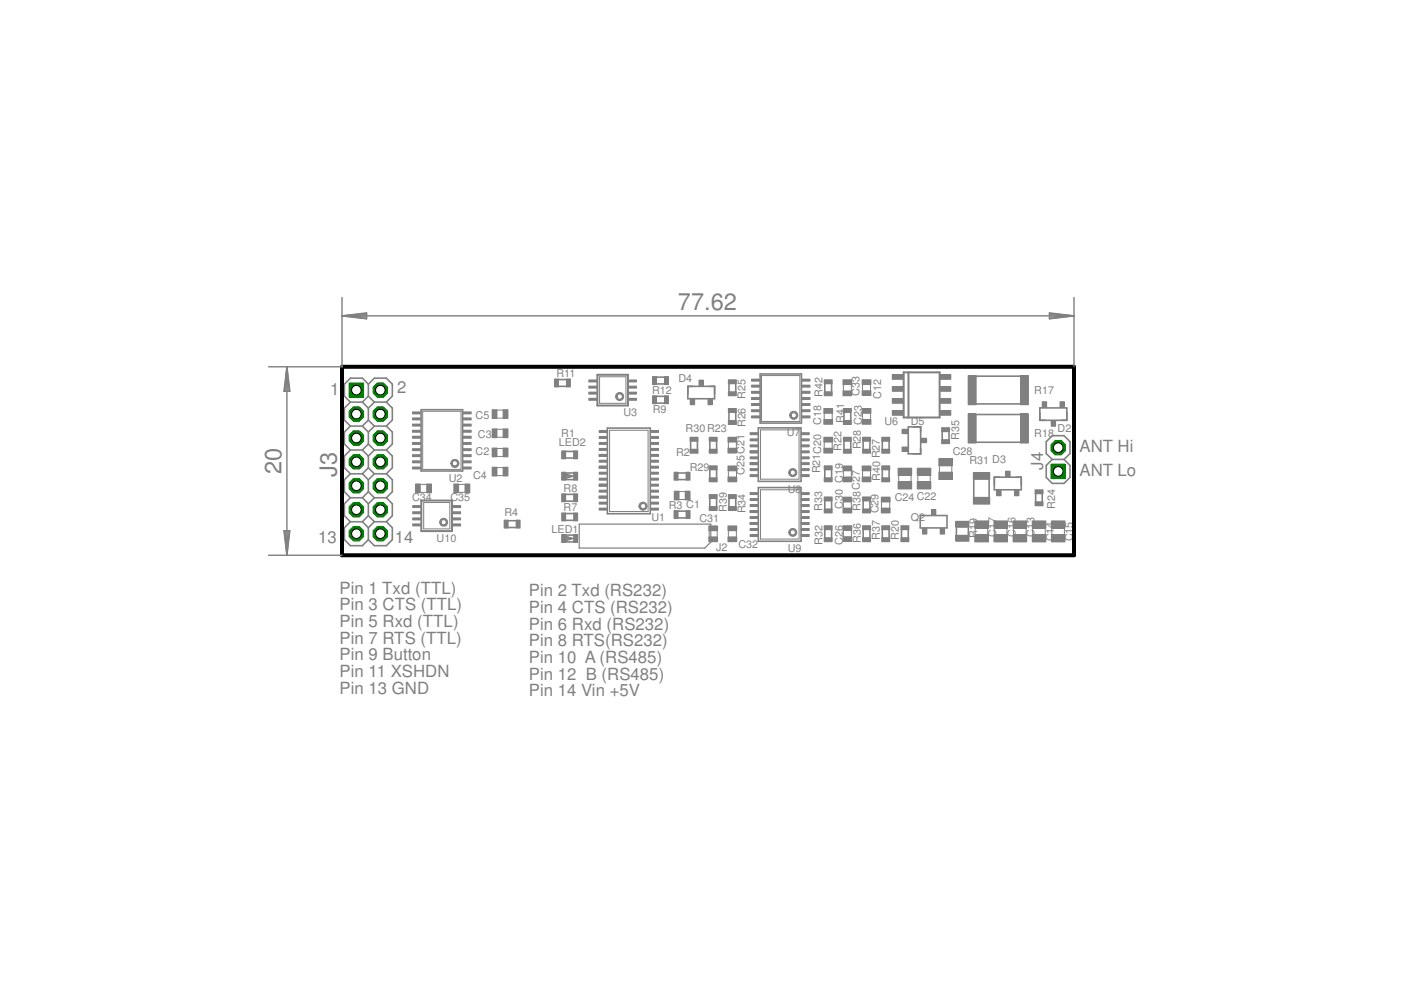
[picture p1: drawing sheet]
<svg xmlns="http://www.w3.org/2000/svg" width="297mm" height="210mm" viewBox="0 0 297 210" stroke-linecap="round" stroke-linejoin="round" font-family="sans-serif">
<defs><g id="words">
<g font-size="5" fill="#808080">
<text x="143.7" y="65.8">77.62</text>
<text x="59.7" y="100.6" transform="rotate(-90 59.7 100.6)">20</text>
<text x="71.4" y="101.1" transform="rotate(-90 71.4 101.1)">J3</text>
</g>
<g font-size="3.6" fill="#808080">
<text x="70" y="83.7">1</text>
<text x="84.2" y="83.2">2</text>
<text x="228.9" y="95.9">ANT Hi</text>
<text x="221.2" y="99.6" transform="rotate(-90 221.2 99.6)">J4</text>
<text x="228.9" y="101">ANT Lo</text>
<text x="67.4" y="115.2">13</text>
<text x="83.7" y="115.2">14</text>
<text x="72" y="125.9">Pin 1 Txd (TTL)</text>
<text x="72" y="129.4">Pin 3 CTS (TTL)</text>
<text x="112.1" y="126.4">Pin 2 Txd (RS232)</text>
<text x="112.1" y="129.9">Pin 4 CTS (RS232)</text>
<text x="72" y="133">Pin 5 Rxd (TTL)</text>
<text x="72" y="136.5">Pin 7 RTS (TTL)</text>
<text x="112.1" y="133.5">Pin 6 Rxd (RS232)</text>
<text x="112.1" y="137">Pin 8 RTS(RS232)</text>
<text x="72" y="140">Pin 9 Button</text>
<text x="72" y="143.6">Pin 11 XSHDN</text>
<text x="112.1" y="140.5">Pin 10 A (RS485)</text>
<text x="72" y="147.2">Pin 13 GND</text>
<text x="112.1" y="144.1">Pin 12 B (RS485)</text>
<text x="112.1" y="147.7">Pin 14 Vin +5V</text>
</g>
<g font-size="2.3" fill="#808080">
<text x="118" y="79.9">R11</text>
<text x="138.3" y="83.5">R12</text>
<text x="143.8" y="80.9">D4</text>
<text x="182.2" y="84" transform="rotate(-90 182.2 84)">C33</text>
<text x="219.3" y="83.5">R17</text>
<text x="100.8" y="88.9">C5</text>
<text x="132.2" y="88.2">U3</text>
<text x="138.4" y="87.6">R9</text>
<text x="158.1" y="84.5" transform="rotate(-90 158.1 84.5)">R25</text>
<text x="174.4" y="84.1" transform="rotate(-90 174.4 84.1)">R42</text>
<text x="179" y="89.7" transform="rotate(-90 179 89.7)">R41</text>
<text x="186.9" y="84.6" transform="rotate(-90 186.9 84.6)">C12</text>
<text x="101.3" y="93">C3</text>
<text x="118.5" y="94.7">LED2</text>
<text x="119" y="92.6">R1</text>
<text x="145.4" y="91.6">R30R23</text>
<text x="166.8" y="92.5">U7</text>
<text x="174.1" y="90.1" transform="rotate(-90 174.1 90.1)">C18</text>
<text x="178.4" y="95.7" transform="rotate(-90 178.4 95.7)">R22</text>
<text x="182.5" y="95.3" transform="rotate(-90 182.5 95.3)">R28 C23</text>
<text x="187.5" y="90.1">U6</text>
<text x="193.1" y="90.1">D5</text>
<text x="203.4" y="93.3" transform="rotate(-90 203.4 93.3)">R35</text>
<text x="219.3" y="92.6">R18</text>
<text x="224.2" y="91.7">D2</text>
<text x="100.3" y="101.6">C4</text>
<text x="100.8" y="96.5">C2</text>
<text x="143.3" y="96.7">R2</text>
<text x="146.3" y="99.8">R29</text>
<text x="157.8" y="100.7" transform="rotate(-90 157.8 100.7)">C25C21 R26</text>
<text x="173.9" y="100.4" transform="rotate(-90 173.9 100.4)">R21C20</text>
<text x="186.6" y="101.9" transform="rotate(-90 186.6 101.9)">R40 R27</text>
<text x="202" y="96.4">C28</text>
<text x="205.5" y="98.5">R31 D3</text>
<text x="87.4" y="106.1">C34</text>
<text x="95.2" y="102.1">U2</text>
<text x="95.5" y="106.1">C35</text>
<text x="119.5" y="104.3">R8</text>
<text x="141.8" y="107.8">R3 C1</text>
<text x="167" y="104.4">U8</text>
<text x="178.7" y="107.9" transform="rotate(-90 178.7 107.9)">C30 C19</text>
<text x="189.7" y="106.1">C24 C22</text>
<text x="223.7" y="107.9" transform="rotate(-90 223.7 107.9)">R24</text>
<text x="106.9" y="109.4">R4</text>
<text x="117" y="112.9">LED1</text>
<text x="119.5" y="108.3">R7</text>
<text x="138.1" y="110.5">U1</text>
<text x="148.3" y="110.7">C31</text>
<text x="154.1" y="108.5" transform="rotate(-90 154.1 108.5)">R39</text>
<text x="158.1" y="108.8" transform="rotate(-90 158.1 108.8)">R34</text>
<text x="174.3" y="108.3" transform="rotate(-90 174.3 108.3)">R33</text>
<text x="182.5" y="108.3" transform="rotate(-90 182.5 108.3)">R38C27</text>
<text x="193.1" y="110.4">Q2</text>
<text x="211.2" y="113.8" transform="rotate(-90 211.2 113.8)">C17</text>
<text x="215.3" y="113.8" transform="rotate(-90 215.3 113.8)">C16</text>
<text x="219.4" y="113.8" transform="rotate(-90 219.4 113.8)">C13</text>
<text x="92.6" y="114.9">U10</text>
<text x="151.8" y="116.8">J2</text>
<text x="156.5" y="116.2">C32</text>
<text x="167" y="117.1">U9</text>
<text x="174.4" y="115.6" transform="rotate(-90 174.4 115.6)">R32</text>
<text x="178.7" y="115.6" transform="rotate(-90 178.7 115.6)">C26</text>
<text x="182.5" y="115.1" transform="rotate(-90 182.5 115.1)">R36</text>
<text x="186.5" y="114.4" transform="rotate(-90 186.5 114.4)">R37 C29</text>
<text x="190.6" y="114.4" transform="rotate(-90 190.6 114.4)">R20</text>
<text x="207.2" y="114" transform="rotate(-90 207.2 114)">R19</text>
<text x="223.4" y="114.8" transform="rotate(-90 223.4 114.8)">C14</text>
<text x="227.5" y="114.8" transform="rotate(-90 227.5 114.8)">C15</text>
</g>
</g></defs>
<path d="M128.8 90.8h9.1v18.1h-9.1zM223.1 97.4l-1.3-1.2v-2.6l1.3-1.2h2.5l1.3 1.2v2.6l-1.3 1.2M223.1 97.4l-1.3 1.3v2.5l1.3 1.3h2.5l1.3-1.3v-2.5l-1.3-1.3M223.1 97.4h2.5" fill="none" stroke="#808080" stroke-width=".34"/>
<path d="M129.2 91.2h8.2v17.3h-8.2z" fill="none" stroke="#808080" stroke-width=".21"/>
<path d="M135.8 106.6a.86 .86 0 0 1 1.3 .4 .86 .86 0 0 1-.6 1.2 .86 .86 0 0 1-1-.9h.3a.56 .56 0 0 1 .8-.5 .56 .56 0 0 1 .2 .9 .56 .56 0 0 1-1-.2v-.2h-.3z" fill-rule="evenodd" fill="#808080"/>
<path d="M127.1 79.9h5.6v5.6h-5.6zM135.8 106.6a.86 .86 0 0 1 1.3 .4 .86 .86 0 0 1-.6 1.2 .86 .86 0 0 1-1-.9h.3a.56 .56 0 0 1 .8-.5 .56 .56 0 0 1 .2 .9 .56 .56 0 0 1-1-.2v-.2h-.3z" fill="none" stroke="#808080" stroke-width=".21"/>
<path d="M126.7 79.5h6.4v6.5h-6.4z" fill="none" stroke="#808080" stroke-width=".42"/>
<path d="M130.8 83.4a.87 .87 0 0 1 1.4 .3 .87 .87 0 0 1-.6 1.2 .87 .87 0 0 1-1.1-.8h.3a.56 .56 0 0 1 .8-.5 .56 .56 0 0 1 .2 .9 .56 .56 0 0 1-.9-.2l-.1-.2h-.3z" fill-rule="evenodd" fill="#808080"/>
<path d="M130.8 83.4a.87 .87 0 0 1 1.4 .3 .87 .87 0 0 1-.6 1.2 .87 .87 0 0 1-1.1-.8h.3a.56 .56 0 0 1 .8-.5 .56 .56 0 0 1 .2 .9 .56 .56 0 0 1-.9-.2l-.1-.2h-.3zM161.2 91.1h8.2v10.5h-8.2z" fill="none" stroke="#808080" stroke-width=".21"/>
<path d="M160.8 90.7h9v11.4h-9z" fill="none" stroke="#808080" stroke-width=".34"/>
<path d="M167.6 99.5a.87 .87 0 0 1 1.3 .3 .87 .87 0 0 1-.6 1.3 .87 .87 0 0 1-1.1-.9h.3a.55 .55 0 0 1 .7-.6 .55 .55 0 0 1 .3 .9 .55 .55 0 0 1-.9 0l-.1-.3h-.3z" fill-rule="evenodd" fill="#808080"/>
<path d="M167.6 99.5a.87 .87 0 0 1 1.3 .3 .87 .87 0 0 1-.6 1.3 .87 .87 0 0 1-1.1-.9h.3a.55 .55 0 0 1 .7-.6 .55 .55 0 0 1 .3 .9 .55 .55 0 0 1-.9 0l-.1-.3h-.3zM161.2 103.8h8.2v10.5h-8.2z" fill="none" stroke="#808080" stroke-width=".21"/>
<path d="M160.8 103.4h9v11.4h-9z" fill="none" stroke="#808080" stroke-width=".34"/>
<path d="M167.6 112.2a.86 .86 0 0 1 1.3 .3 .86 .86 0 0 1-.6 1.2 .86 .86 0 0 1-1.1-.8h.3a.55 .55 0 0 1 .7-.6 .55 .55 0 0 1 .3 .8 .55 .55 0 0 1-.9 0l-.1-.2h-.3z" fill-rule="evenodd" fill="#808080"/>
<path d="M161.5 79.6h8.1v9.8h-8.1zM167.6 112.2a.86 .86 0 0 1 1.3 .3 .86 .86 0 0 1-.6 1.2 .86 .86 0 0 1-1.1-.8h.3a.55 .55 0 0 1 .7-.6 .55 .55 0 0 1 .3 .8 .55 .55 0 0 1-.9 0l-.1-.2h-.3z" fill="none" stroke="#808080" stroke-width=".21"/>
<path d="M161.2 79.3h8.7v10.4h-8.7zM146.9 81.9h-1.1v1.6M150.4 81.9h1.1v1.6M193.6 90.5h1.6v1.2M195.2 95.1v1.1h-1.6" fill="none" stroke="#808080" stroke-width=".34"/>
<path d="M167.8 87.4a.87 .87 0 0 1 1.3 .3 .87 .87 0 0 1-.6 1.2 .87 .87 0 0 1-1.1-.8h.3a.55 .55 0 0 1 .7-.6 .55 .55 0 0 1 .3 .8 .55 .55 0 0 1-.9 0l-.1-.2h-.3z" fill-rule="evenodd" fill="#808080"/>
<path d="M89.6 87.2h8.1v12.3h-8.1zM167.8 87.4a.87 .87 0 0 1 1.3 .3 .87 .87 0 0 1-.6 1.2 .87 .87 0 0 1-1.1-.8h.3a.55 .55 0 0 1 .7-.6 .55 .55 0 0 1 .3 .8 .55 .55 0 0 1-.9 0l-.1-.2h-.3z" fill="none" stroke="#808080" stroke-width=".21"/>
<path d="M89.3 86.9h8.8v13h-8.8zM220.5 87.5v1.6h1.1M226.2 87.5v1.6h-1.2M212 101.2h-1.2v1.6M215.4 101.2h1.1v1.6" fill="none" stroke="#808080" stroke-width=".34"/>
<path d="M122.8 111.1h27.9v3.8l-1.3 1.3h-26.6z" fill="none" stroke="#808080" stroke-width=".25"/>
<path d="M95.9 97.6a.87 .87 0 0 1 1.3 .2 .87 .87 0 0 1-.5 1.3 .87 .87 0 0 1-1.1-.8h.3a.56 .56 0 0 1 .8-.6 .56 .56 0 0 1 .1 .9 .56 .56 0 0 1-.9-.1v-.2h-.3z" fill-rule="evenodd" fill="#808080"/>
<path d="M95.9 97.6a.87 .87 0 0 1 1.3 .2 .87 .87 0 0 1-.5 1.3 .87 .87 0 0 1-1.1-.8h.3a.56 .56 0 0 1 .8-.6 .56 .56 0 0 1 .1 .9 .56 .56 0 0 1-.9-.1v-.2h-.3zM89.8 106.6h5.6v5.5h-5.6z" fill="none" stroke="#808080" stroke-width=".21"/>
<path d="M89.3 106.1h6.5v6.5h-6.5z" fill="none" stroke="#808080" stroke-width=".42"/>
<path d="M93.5 110.1a.85 .85 0 0 1 1.3 .2 .85 .85 0 0 1-.5 1.2 .85 .85 0 0 1-1.1-.8h.3a.56 .56 0 0 1 .8-.5 .56 .56 0 0 1 .2 .9 .56 .56 0 0 1-.9-.1l-.1-.3h-.3z" fill-rule="evenodd" fill="#808080"/>
<path d="M93.5 110.1a.85 .85 0 0 1 1.3 .2 .85 .85 0 0 1-.5 1.2 .85 .85 0 0 1-1.1-.8h.3a.56 .56 0 0 1 .8-.5 .56 .56 0 0 1 .2 .9 .56 .56 0 0 1-.9-.1l-.1-.3h-.3z" fill="none" stroke="#808080" stroke-width=".21"/>
<g fill="none" stroke="#808080" stroke-width=".34">
<path d="M74.3 85.3h2.5M74.3 90.3h2.5M74.3 85.3l-1.3 1.2v2.6l1.3 1.2M74.3 90.3l-1.3 1.3v2.5l1.3 1.3M74.3 95.4l-1.3 1.3v2.5l1.3 1.3M74.3 95.4h2.5M76.8 85.3l1.3 1.2M76.8 90.3l1.3 1.3M76.8 95.4l1.3 1.3M78.1 81.4v2.6M78.1 86.5v2.6M78.1 91.6v2.5"/>
<path d="M78.1 96.7v2.5M78.1 84l-1.3 1.3M78.1 81.4l-1.3-1.2h-2.5l-1.3 1.2v2.6l1.3 1.3M78.1 89.1l1.3 1.2M78.1 81.4l1.3-1.2h2.5l1.3 1.2v2.6l-1.3 1.3M78.1 89.1l-1.3 1.2M78.1 94.1l1.3 1.3M78.1 94.1l-1.3 1.3M78.1 99.2l1.3 1.3M78.1 99.2l-1.3 1.3M78.1 84l1.3 1.3M79.4 85.3h2.5"/>
<path d="M79.4 90.3h2.5M79.4 95.4h2.5M79.4 85.3l-1.3 1.2M79.4 90.3l-1.3 1.3M79.4 95.4l-1.3 1.3M81.9 85.3l1.3 1.2v2.6l-1.3 1.2M81.9 95.4l1.3 1.3v2.5l-1.3 1.3M81.9 90.3l1.3 1.3v2.5l-1.3 1.3M74.3 100.5l-1.3 1.2v2.6l1.3 1.2M74.3 105.5l-1.3 1.3v2.5l1.3 1.3M74.3 110.6l-1.3 1.3v2.5l1.3 1.3h2.5l1.3-1.3M74.3 100.5h2.5"/>
<path d="M74.3 105.5h2.5M74.3 110.6h2.5M76.8 100.5l1.3 1.2M76.8 105.5l1.3 1.3M76.8 110.6l1.3 1.3M78.1 101.7v2.6M78.1 106.8v2.5M78.1 111.9v2.5M78.1 104.3l1.3 1.2M78.1 104.3l-1.3 1.2M78.1 109.3l1.3 1.3M78.1 109.3l-1.3 1.3"/>
<path d="M79.4 100.5h2.5M79.4 105.5h2.5M79.4 110.6h2.5M79.4 100.5l-1.3 1.2M79.4 105.5l-1.3 1.3M79.4 110.6l-1.3 1.3M81.9 100.5l1.3 1.2v2.6l-1.3 1.2M81.9 105.5l1.3 1.3v2.5l-1.3 1.3M81.9 110.6l1.3 1.3v2.5l-1.3 1.3h-2.5l-1.3-1.3"/>
</g>
<path d="M223.9 99.4h1v1.1h-1z" fill-rule="evenodd" fill="#808080"/>
<path d="M223.9 99.4h1v1.1h-1z" fill="none" stroke="#808080" stroke-width=".21"/>
<path d="M223.9 94.4h1v1h-1z" fill-rule="evenodd" fill="#808080"/>
<path d="M223.9 94.4h1v1h-1zM143.9 105.9h1.4M143.9 104.2h1.4" fill="none" stroke="#808080" stroke-width=".21"/>
<path d="M145.3 104.1h1v1.9h-1z" fill-rule="evenodd" fill="#808080"/>
<path d="M145.3 104.1h1v1.9h-1z" fill="none" stroke="#808080" stroke-width=".21"/>
<path d="M143 104.1h1v1.9h-1z" fill-rule="evenodd" fill="#808080"/>
<path d="M143 104.1h1v1.9h-1z" fill="none" stroke="#808080" stroke-width=".21"/>
<path d="M143.8 109.8h1.7M143.8 108.4h1.7" fill="none" stroke="#808080" stroke-width=".34"/>
<path d="M145.5 108.2h.8v1.7h-.8z" fill-rule="evenodd" fill="#808080"/>
<path d="M145.5 108.2h.8v1.7h-.8z" fill="none" stroke="#808080" stroke-width=".21"/>
<path d="M142.9 108.2h.9v1.7h-.9z" fill-rule="evenodd" fill="#808080"/>
<path d="M142.9 108.2h.9v1.7h-.9z" fill="none" stroke="#808080" stroke-width=".21"/>
<path d="M143.8 101.7h1.7M143.8 100.3h1.7" fill="none" stroke="#808080" stroke-width=".34"/>
<path d="M145.5 100.1h.8v1.7h-.8z" fill-rule="evenodd" fill="#808080"/>
<path d="M145.5 100.1h.8v1.7h-.8z" fill="none" stroke="#808080" stroke-width=".21"/>
<path d="M142.9 100.1h.9v1.7h-.9z" fill-rule="evenodd" fill="#808080"/>
<path d="M142.9 100.1h.9v1.7h-.9z" fill="none" stroke="#808080" stroke-width=".21"/>
<path d="M119.9 114.9h1.7M119.9 113.5h1.7" fill="none" stroke="#808080" stroke-width=".34"/>
<path d="M121.6 113.3h.9v1.7h-.9z" fill-rule="evenodd" fill="#808080"/>
<path d="M121.6 113.3h.9v1.7h-.9z" fill="none" stroke="#808080" stroke-width=".21"/>
<path d="M119.1 113.3h.8v1.7h-.8z" fill-rule="evenodd" fill="#808080"/>
<path d="M119.1 113.3h.8v1.7h-.8z" fill="none" stroke="#808080" stroke-width=".21"/>
<path d="M119.8 113.7l1.7 .5-1.7 .5zM119.8 114.5h.6M119.8 114.3h1.3M119.8 114.1h1.5M119.8 113.9h.8M119.8 113.7h.2" fill="none" stroke="#808080" stroke-width=".25"/>
<path d="M119.9 101.7h1.7M119.9 100.3h1.7" fill="none" stroke="#808080" stroke-width=".34"/>
<path d="M121.6 100.1h.9v1.7h-.9z" fill-rule="evenodd" fill="#808080"/>
<path d="M121.6 100.1h.9v1.7h-.9z" fill="none" stroke="#808080" stroke-width=".21"/>
<path d="M119.1 100.1h.8v1.7h-.8z" fill-rule="evenodd" fill="#808080"/>
<path d="M119.1 100.1h.8v1.7h-.8z" fill="none" stroke="#808080" stroke-width=".21"/>
<path d="M119.8 100.5l1.7 .5-1.7 .5zM119.8 101.3h.4M119.8 101.2h1.1M119.8 101h1.7M119.8 100.8h1.1M119.8 100.6h.4" fill="none" stroke="#808080" stroke-width=".25"/>
<path d="M119.9 110.3h1.7M119.9 108.9h1.7" fill="none" stroke="#808080" stroke-width=".34"/>
<path d="M121.6 108.8h.9v1.6h-.9z" fill-rule="evenodd" fill="#808080"/>
<path d="M121.6 108.8h.9v1.6h-.9z" fill="none" stroke="#808080" stroke-width=".21"/>
<path d="M119.1 108.8h.8v1.6h-.8z" fill-rule="evenodd" fill="#808080"/>
<path d="M119.1 108.8h.8v1.6h-.8z" fill="none" stroke="#808080" stroke-width=".21"/>
<path d="M119.9 106.3h1.7M119.9 104.8h1.7" fill="none" stroke="#808080" stroke-width=".34"/>
<path d="M121.6 104.7h.9v1.7h-.9z" fill-rule="evenodd" fill="#808080"/>
<path d="M121.6 104.7h.9v1.7h-.9z" fill="none" stroke="#808080" stroke-width=".21"/>
<path d="M119.1 104.7h.8v1.7h-.8z" fill-rule="evenodd" fill="#808080"/>
<path d="M119.1 104.7h.8v1.7h-.8z" fill="none" stroke="#808080" stroke-width=".21"/>
<path d="M137.9 107.7h1.7v.5h-1.7z" fill-rule="evenodd" fill="#808080"/>
<path d="M137.9 107.7h1.7v.5h-1.7z" fill="none" stroke="#808080" stroke-width=".21"/>
<path d="M137.9 106.5h1.7v.4h-1.7z" fill-rule="evenodd" fill="#808080"/>
<path d="M137.9 106.5h1.7v.4h-1.7z" fill="none" stroke="#808080" stroke-width=".21"/>
<path d="M137.9 105.2h1.7v.4h-1.7z" fill-rule="evenodd" fill="#808080"/>
<path d="M137.9 105.2h1.7v.4h-1.7z" fill="none" stroke="#808080" stroke-width=".21"/>
<path d="M137.9 103.9h1.7v.5h-1.7z" fill-rule="evenodd" fill="#808080"/>
<path d="M137.9 103.9h1.7v.5h-1.7z" fill="none" stroke="#808080" stroke-width=".21"/>
<path d="M137.9 102.7h1.7v.4h-1.7z" fill-rule="evenodd" fill="#808080"/>
<path d="M137.9 102.7h1.7v.4h-1.7z" fill="none" stroke="#808080" stroke-width=".21"/>
<path d="M137.9 101.4h1.7v.4h-1.7z" fill-rule="evenodd" fill="#808080"/>
<path d="M137.9 101.4h1.7v.4h-1.7z" fill="none" stroke="#808080" stroke-width=".21"/>
<path d="M137.9 100.1h1.7v.4h-1.7z" fill-rule="evenodd" fill="#808080"/>
<path d="M137.9 100.1h1.7v.4h-1.7z" fill="none" stroke="#808080" stroke-width=".21"/>
<path d="M137.9 98.8h1.7v.5h-1.7z" fill-rule="evenodd" fill="#808080"/>
<path d="M137.9 98.8h1.7v.5h-1.7z" fill="none" stroke="#808080" stroke-width=".21"/>
<path d="M137.9 97.6h1.7v.4h-1.7z" fill-rule="evenodd" fill="#808080"/>
<path d="M137.9 97.6h1.7v.4h-1.7z" fill="none" stroke="#808080" stroke-width=".21"/>
<path d="M137.9 96.4h1.7v.4h-1.7z" fill-rule="evenodd" fill="#808080"/>
<path d="M137.9 96.4h1.7v.4h-1.7z" fill="none" stroke="#808080" stroke-width=".21"/>
<path d="M137.9 95.1h1.7v.4h-1.7z" fill-rule="evenodd" fill="#808080"/>
<path d="M137.9 95.1h1.7v.4h-1.7z" fill="none" stroke="#808080" stroke-width=".21"/>
<path d="M137.9 93.8h1.7v.4h-1.7z" fill-rule="evenodd" fill="#808080"/>
<path d="M137.9 93.8h1.7v.4h-1.7z" fill="none" stroke="#808080" stroke-width=".21"/>
<path d="M127 93.8h1.7v.4h-1.7z" fill-rule="evenodd" fill="#808080"/>
<path d="M127 93.8h1.7v.4h-1.7z" fill="none" stroke="#808080" stroke-width=".21"/>
<path d="M127 95.1h1.7v.4h-1.7z" fill-rule="evenodd" fill="#808080"/>
<path d="M127 95.1h1.7v.4h-1.7z" fill="none" stroke="#808080" stroke-width=".21"/>
<path d="M127 96.4h1.7v.4h-1.7z" fill-rule="evenodd" fill="#808080"/>
<path d="M127 96.4h1.7v.4h-1.7z" fill="none" stroke="#808080" stroke-width=".21"/>
<path d="M127 96.4h1.7v.4h-1.7z" fill-rule="evenodd" fill="#808080"/>
<path d="M127 96.4h1.7v.4h-1.7z" fill="none" stroke="#808080" stroke-width=".21"/>
<path d="M127 97.6h1.7v.4h-1.7z" fill-rule="evenodd" fill="#808080"/>
<path d="M127 97.6h1.7v.4h-1.7z" fill="none" stroke="#808080" stroke-width=".21"/>
<path d="M127 98.8h1.7v.5h-1.7z" fill-rule="evenodd" fill="#808080"/>
<path d="M127 98.8h1.7v.5h-1.7z" fill="none" stroke="#808080" stroke-width=".21"/>
<path d="M127 98.8h1.7v.5h-1.7z" fill-rule="evenodd" fill="#808080"/>
<path d="M127 98.8h1.7v.5h-1.7z" fill="none" stroke="#808080" stroke-width=".21"/>
<path d="M127 100.1h1.7v.4h-1.7z" fill-rule="evenodd" fill="#808080"/>
<path d="M127 100.1h1.7v.4h-1.7z" fill="none" stroke="#808080" stroke-width=".21"/>
<path d="M127 101.4h1.7v.4h-1.7z" fill-rule="evenodd" fill="#808080"/>
<path d="M127 101.4h1.7v.4h-1.7z" fill="none" stroke="#808080" stroke-width=".21"/>
<path d="M127 102.7h1.7v.4h-1.7z" fill-rule="evenodd" fill="#808080"/>
<path d="M127 102.7h1.7v.4h-1.7z" fill="none" stroke="#808080" stroke-width=".21"/>
<path d="M127 102.7h1.7v.4h-1.7z" fill-rule="evenodd" fill="#808080"/>
<path d="M127 102.7h1.7v.4h-1.7z" fill="none" stroke="#808080" stroke-width=".21"/>
<path d="M127 103.9h1.7v.5h-1.7z" fill-rule="evenodd" fill="#808080"/>
<path d="M127 103.9h1.7v.5h-1.7z" fill="none" stroke="#808080" stroke-width=".21"/>
<path d="M127 105.2h1.7v.4h-1.7z" fill-rule="evenodd" fill="#808080"/>
<path d="M127 105.2h1.7v.4h-1.7z" fill="none" stroke="#808080" stroke-width=".21"/>
<path d="M127 105.2h1.7v.4h-1.7z" fill-rule="evenodd" fill="#808080"/>
<path d="M127 105.2h1.7v.4h-1.7z" fill="none" stroke="#808080" stroke-width=".21"/>
<path d="M127 106.5h1.7v.4h-1.7z" fill-rule="evenodd" fill="#808080"/>
<path d="M127 106.5h1.7v.4h-1.7z" fill="none" stroke="#808080" stroke-width=".21"/>
<path d="M127 107.7h1.7v.5h-1.7z" fill-rule="evenodd" fill="#808080"/>
<path d="M127 107.7h1.7v.5h-1.7z" fill="none" stroke="#808080" stroke-width=".21"/>
<path d="M137.9 92.5h1.7v.5h-1.7z" fill-rule="evenodd" fill="#808080"/>
<path d="M137.9 92.5h1.7v.5h-1.7z" fill="none" stroke="#808080" stroke-width=".21"/>
<path d="M137.9 91.3h1.7v.4h-1.7z" fill-rule="evenodd" fill="#808080"/>
<path d="M137.9 91.3h1.7v.4h-1.7z" fill="none" stroke="#808080" stroke-width=".21"/>
<path d="M127 92.5h1.7v.5h-1.7z" fill-rule="evenodd" fill="#808080"/>
<path d="M127 92.5h1.7v.5h-1.7z" fill="none" stroke="#808080" stroke-width=".21"/>
<path d="M127 91.3h1.7v.4h-1.7z" fill-rule="evenodd" fill="#808080"/>
<path d="M127 91.3h1.7v.4h-1.7z" fill="none" stroke="#808080" stroke-width=".21"/>
<path d="M107.7 110.4h1.7M107.7 111.8h1.7" fill="none" stroke="#808080" stroke-width=".34"/>
<path d="M106.9 110.3h.8v1.7h-.8z" fill-rule="evenodd" fill="#808080"/>
<path d="M106.9 110.3h.8v1.7h-.8z" fill="none" stroke="#808080" stroke-width=".21"/>
<path d="M109.4 110.3h.9v1.7h-.9z" fill-rule="evenodd" fill="#808080"/>
<path d="M109.4 110.3h.9v1.7h-.9z" fill="none" stroke="#808080" stroke-width=".21"/>
<path d="M133.3 84.5h1.7v.4h-1.7z" fill-rule="evenodd" fill="#808080"/>
<path d="M133.3 84.5h1.7v.4h-1.7z" fill="none" stroke="#808080" stroke-width=".21"/>
<path d="M133.3 83.1h1.7v.5h-1.7z" fill-rule="evenodd" fill="#808080"/>
<path d="M133.3 83.1h1.7v.5h-1.7z" fill="none" stroke="#808080" stroke-width=".21"/>
<path d="M133.3 81.9h1.7v.4h-1.7z" fill-rule="evenodd" fill="#808080"/>
<path d="M133.3 81.9h1.7v.4h-1.7z" fill="none" stroke="#808080" stroke-width=".21"/>
<path d="M133.3 80.6h1.7v.4h-1.7z" fill-rule="evenodd" fill="#808080"/>
<path d="M133.3 80.6h1.7v.4h-1.7z" fill="none" stroke="#808080" stroke-width=".21"/>
<path d="M124.8 80.6h1.7v.4h-1.7z" fill-rule="evenodd" fill="#808080"/>
<path d="M124.8 80.6h1.7v.4h-1.7z" fill="none" stroke="#808080" stroke-width=".21"/>
<path d="M124.8 81.9h1.7v.4h-1.7z" fill-rule="evenodd" fill="#808080"/>
<path d="M124.8 81.9h1.7v.4h-1.7z" fill="none" stroke="#808080" stroke-width=".21"/>
<path d="M124.8 83.1h1.7v.5h-1.7z" fill-rule="evenodd" fill="#808080"/>
<path d="M124.8 83.1h1.7v.5h-1.7z" fill="none" stroke="#808080" stroke-width=".21"/>
<path d="M124.8 84.5h1.7v.4h-1.7z" fill-rule="evenodd" fill="#808080"/>
<path d="M124.8 84.5h1.7v.4h-1.7z" fill="none" stroke="#808080" stroke-width=".21"/>
<path d="M191.6 79h7.6v9.5h-7.6zM192.6 79v9.5" fill="none" stroke="#808080" stroke-width=".42"/>
<path d="M189.2 79.4h2.2v1h-2.2z" fill-rule="evenodd" fill="#808080"/>
<path d="M189.2 79.4h2.2v1h-2.2z" fill="none" stroke="#808080" stroke-width=".21"/>
<path d="M189.2 82h2.2v1h-2.2z" fill-rule="evenodd" fill="#808080"/>
<path d="M189.2 82h2.2v1h-2.2z" fill="none" stroke="#808080" stroke-width=".21"/>
<path d="M189.2 84.5h2.2v1h-2.2z" fill-rule="evenodd" fill="#808080"/>
<path d="M189.2 84.5h2.2v1h-2.2z" fill="none" stroke="#808080" stroke-width=".21"/>
<path d="M189.2 87h2.2v1.1h-2.2z" fill-rule="evenodd" fill="#808080"/>
<path d="M189.2 87h2.2v1.1h-2.2z" fill="none" stroke="#808080" stroke-width=".21"/>
<path d="M199.4 87h2.2v1.1h-2.2z" fill-rule="evenodd" fill="#808080"/>
<path d="M199.4 87h2.2v1.1h-2.2z" fill="none" stroke="#808080" stroke-width=".21"/>
<path d="M199.4 84.5h2.2v1h-2.2z" fill-rule="evenodd" fill="#808080"/>
<path d="M199.4 84.5h2.2v1h-2.2z" fill="none" stroke="#808080" stroke-width=".21"/>
<path d="M199.4 82h2.2v1h-2.2z" fill-rule="evenodd" fill="#808080"/>
<path d="M199.4 82h2.2v1h-2.2z" fill="none" stroke="#808080" stroke-width=".21"/>
<path d="M199.4 79.4h2.2v1h-2.2z" fill-rule="evenodd" fill="#808080"/>
<path d="M199.4 79.4h2.2v1h-2.2z" fill="none" stroke="#808080" stroke-width=".21"/>
<path d="M139.2 84h1.7M139.2 85.5h1.7" fill="none" stroke="#808080" stroke-width=".34"/>
<path d="M138.3 83.9h.9v1.7h-.9z" fill-rule="evenodd" fill="#808080"/>
<path d="M138.3 83.9h.9v1.7h-.9z" fill="none" stroke="#808080" stroke-width=".21"/>
<path d="M140.9 83.9h.8v1.7h-.8z" fill-rule="evenodd" fill="#808080"/>
<path d="M140.9 83.9h.8v1.7h-.8z" fill="none" stroke="#808080" stroke-width=".21"/>
<path d="M139.2 80h1.7M139.2 81.4h1.7" fill="none" stroke="#808080" stroke-width=".34"/>
<path d="M140.9 79.8h.8v1.7h-.8z" fill-rule="evenodd" fill="#808080"/>
<path d="M140.9 79.8h.8v1.7h-.8z" fill="none" stroke="#808080" stroke-width=".21"/>
<path d="M138.3 79.8h.9v1.7h-.9z" fill-rule="evenodd" fill="#808080"/>
<path d="M138.3 79.8h.9v1.7h-.9z" fill="none" stroke="#808080" stroke-width=".21"/>
<path d="M206.9 79.8h9.5M206.9 85.6h9.5" fill="none" stroke="#808080" stroke-width=".34"/>
<path d="M205.3 79.6h1.7v6.2h-1.7z" fill-rule="evenodd" fill="#808080"/>
<path d="M205.3 79.6h1.7v6.2h-1.7z" fill="none" stroke="#808080" stroke-width=".21"/>
<path d="M216.4 79.6h1.7v6.2h-1.7z" fill-rule="evenodd" fill="#808080"/>
<path d="M216.4 79.6h1.7v6.2h-1.7z" fill="none" stroke="#808080" stroke-width=".21"/>
<path d="M206.9 87.9h9.5M206.9 93.8h9.5" fill="none" stroke="#808080" stroke-width=".34"/>
<path d="M205.3 87.8h1.7v6.1h-1.7z" fill-rule="evenodd" fill="#808080"/>
<path d="M205.3 87.8h1.7v6.1h-1.7z" fill="none" stroke="#808080" stroke-width=".21"/>
<path d="M216.4 87.8h1.7v6.1h-1.7z" fill-rule="evenodd" fill="#808080"/>
<path d="M216.4 87.8h1.7v6.1h-1.7z" fill="none" stroke="#808080" stroke-width=".21"/>
<path d="M191.1 112.3v1.7M192.6 112.3v1.7" fill="none" stroke="#808080" stroke-width=".34"/>
<path d="M191 111.5h1.7v.8h-1.7z" fill-rule="evenodd" fill="#808080"/>
<path d="M191 111.5h1.7v.8h-1.7z" fill="none" stroke="#808080" stroke-width=".21"/>
<path d="M191 114h1.7v.9h-1.7z" fill-rule="evenodd" fill="#808080"/>
<path d="M182.9 81.5v1.4M184.6 81.5v1.4M191 114h1.7v.9h-1.7z" fill="none" stroke="#808080" stroke-width=".21"/>
<path d="M182.8 80.5h1.9v1h-1.9z" fill-rule="evenodd" fill="#808080"/>
<path d="M182.8 80.5h1.9v1h-1.9z" fill="none" stroke="#808080" stroke-width=".21"/>
<path d="M182.8 82.8h1.9v1.1h-1.9z" fill-rule="evenodd" fill="#808080"/>
<path d="M182.8 82.8h1.9v1.1h-1.9z" fill="none" stroke="#808080" stroke-width=".21"/>
<path d="M118.4 81.9h1.7M118.4 80.5h1.7" fill="none" stroke="#808080" stroke-width=".34"/>
<path d="M120.1 80.3h.8v1.7h-.8z" fill-rule="evenodd" fill="#808080"/>
<path d="M120.1 80.3h.8v1.7h-.8z" fill="none" stroke="#808080" stroke-width=".21"/>
<path d="M117.6 80.3h.8v1.7h-.8z" fill-rule="evenodd" fill="#808080"/>
<path d="M117.6 80.3h.8v1.7h-.8zM214.9 111.9v1.5M217.5 111.9v1.5" fill="none" stroke="#808080" stroke-width=".21"/>
<path d="M214.8 110.4h2.9v1.6h-2.9z" fill-rule="evenodd" fill="#808080"/>
<path d="M214.8 110.4h2.9v1.6h-2.9z" fill="none" stroke="#808080" stroke-width=".21"/>
<path d="M214.8 113.4h2.9v1.5h-2.9z" fill-rule="evenodd" fill="#808080"/>
<path d="M214.8 113.4h2.9v1.5h-2.9zM218.9 111.9v1.5M221.6 111.9v1.5" fill="none" stroke="#808080" stroke-width=".21"/>
<path d="M218.9 110.4h2.8v1.6h-2.8z" fill-rule="evenodd" fill="#808080"/>
<path d="M218.9 110.4h2.8v1.6h-2.8z" fill="none" stroke="#808080" stroke-width=".21"/>
<path d="M218.9 113.4h2.8v1.5h-2.8z" fill-rule="evenodd" fill="#808080"/>
<path d="M218.9 113.4h2.8v1.5h-2.8zM223 111.9v1.5M225.7 111.9v1.5" fill="none" stroke="#808080" stroke-width=".21"/>
<path d="M222.9 110.4h2.9v1.6h-2.9z" fill-rule="evenodd" fill="#808080"/>
<path d="M222.9 110.4h2.9v1.6h-2.9z" fill="none" stroke="#808080" stroke-width=".21"/>
<path d="M222.9 113.4h2.9v1.5h-2.9z" fill-rule="evenodd" fill="#808080"/>
<path d="M210.8 111.9v1.5M213.5 111.9v1.5M222.9 113.4h2.9v1.5h-2.9z" fill="none" stroke="#808080" stroke-width=".21"/>
<path d="M210.7 110.4h2.9v1.6h-2.9z" fill-rule="evenodd" fill="#808080"/>
<path d="M210.7 110.4h2.9v1.6h-2.9z" fill="none" stroke="#808080" stroke-width=".21"/>
<path d="M210.7 113.4h2.9v1.5h-2.9z" fill-rule="evenodd" fill="#808080"/>
<path d="M206.8 111.9v1.5M209.4 111.9v1.5M210.7 113.4h2.9v1.5h-2.9z" fill="none" stroke="#808080" stroke-width=".21"/>
<path d="M206.7 110.4h2.8v1.6h-2.8z" fill-rule="evenodd" fill="#808080"/>
<path d="M206.7 110.4h2.8v1.6h-2.8z" fill="none" stroke="#808080" stroke-width=".21"/>
<path d="M206.7 113.4h2.8v1.5h-2.8z" fill-rule="evenodd" fill="#808080"/>
<path d="M206.7 113.4h2.8v1.5h-2.8z" fill="none" stroke="#808080" stroke-width=".21"/>
<path d="M169.9 100.6h1.7v.4h-1.7z" fill-rule="evenodd" fill="#808080"/>
<path d="M169.9 100.6h1.7v.4h-1.7z" fill="none" stroke="#808080" stroke-width=".21"/>
<path d="M169.9 99.4h1.7v.4h-1.7z" fill-rule="evenodd" fill="#808080"/>
<path d="M169.9 99.4h1.7v.4h-1.7z" fill="none" stroke="#808080" stroke-width=".21"/>
<path d="M169.9 98.1h1.7v.4h-1.7z" fill-rule="evenodd" fill="#808080"/>
<path d="M169.9 98.1h1.7v.4h-1.7z" fill="none" stroke="#808080" stroke-width=".21"/>
<path d="M169.9 96.9h1.7v.4h-1.7z" fill-rule="evenodd" fill="#808080"/>
<path d="M169.9 96.9h1.7v.4h-1.7z" fill="none" stroke="#808080" stroke-width=".21"/>
<path d="M169.9 95.6h1.7v.4h-1.7z" fill-rule="evenodd" fill="#808080"/>
<path d="M169.9 95.6h1.7v.4h-1.7z" fill="none" stroke="#808080" stroke-width=".21"/>
<path d="M169.9 94.3h1.7v.4h-1.7z" fill-rule="evenodd" fill="#808080"/>
<path d="M169.9 94.3h1.7v.4h-1.7z" fill="none" stroke="#808080" stroke-width=".21"/>
<path d="M169.9 93h1.7v.5h-1.7z" fill-rule="evenodd" fill="#808080"/>
<path d="M169.9 93h1.7v.5h-1.7z" fill="none" stroke="#808080" stroke-width=".21"/>
<path d="M159 93h1.7v.5h-1.7z" fill-rule="evenodd" fill="#808080"/>
<path d="M159 93h1.7v.5h-1.7z" fill="none" stroke="#808080" stroke-width=".21"/>
<path d="M159 94.3h1.7v.4h-1.7z" fill-rule="evenodd" fill="#808080"/>
<path d="M159 94.3h1.7v.4h-1.7z" fill="none" stroke="#808080" stroke-width=".21"/>
<path d="M159 95.6h1.7v.4h-1.7z" fill-rule="evenodd" fill="#808080"/>
<path d="M159 95.6h1.7v.4h-1.7z" fill="none" stroke="#808080" stroke-width=".21"/>
<path d="M159 95.6h1.7v.4h-1.7z" fill-rule="evenodd" fill="#808080"/>
<path d="M159 95.6h1.7v.4h-1.7z" fill="none" stroke="#808080" stroke-width=".21"/>
<path d="M159 96.9h1.7v.4h-1.7z" fill-rule="evenodd" fill="#808080"/>
<path d="M159 96.9h1.7v.4h-1.7z" fill="none" stroke="#808080" stroke-width=".21"/>
<path d="M159 98.1h1.7v.4h-1.7z" fill-rule="evenodd" fill="#808080"/>
<path d="M159 98.1h1.7v.4h-1.7z" fill="none" stroke="#808080" stroke-width=".21"/>
<path d="M159 98.1h1.7v.4h-1.7z" fill-rule="evenodd" fill="#808080"/>
<path d="M159 98.1h1.7v.4h-1.7z" fill="none" stroke="#808080" stroke-width=".21"/>
<path d="M159 99.4h1.7v.4h-1.7z" fill-rule="evenodd" fill="#808080"/>
<path d="M159 99.4h1.7v.4h-1.7z" fill="none" stroke="#808080" stroke-width=".21"/>
<path d="M159 100.6h1.7v.4h-1.7z" fill-rule="evenodd" fill="#808080"/>
<path d="M159 100.6h1.7v.4h-1.7z" fill="none" stroke="#808080" stroke-width=".21"/>
<path d="M169.9 91.7h1.7v.5h-1.7z" fill-rule="evenodd" fill="#808080"/>
<path d="M169.9 91.7h1.7v.5h-1.7z" fill="none" stroke="#808080" stroke-width=".21"/>
<path d="M159 91.7h1.7v.5h-1.7z" fill-rule="evenodd" fill="#808080"/>
<path d="M159 91.7h1.7v.5h-1.7z" fill="none" stroke="#808080" stroke-width=".21"/>
<path d="M169.9 113.3h1.7v.4h-1.7z" fill-rule="evenodd" fill="#808080"/>
<path d="M169.9 113.3h1.7v.4h-1.7z" fill="none" stroke="#808080" stroke-width=".21"/>
<path d="M169.9 112.1h1.7v.4h-1.7z" fill-rule="evenodd" fill="#808080"/>
<path d="M169.9 112.1h1.7v.4h-1.7z" fill="none" stroke="#808080" stroke-width=".21"/>
<path d="M169.9 110.8h1.7v.4h-1.7z" fill-rule="evenodd" fill="#808080"/>
<path d="M169.9 110.8h1.7v.4h-1.7z" fill="none" stroke="#808080" stroke-width=".21"/>
<path d="M169.9 109.5h1.7v.4h-1.7z" fill-rule="evenodd" fill="#808080"/>
<path d="M169.9 109.5h1.7v.4h-1.7z" fill="none" stroke="#808080" stroke-width=".21"/>
<path d="M169.9 108.2h1.7v.5h-1.7z" fill-rule="evenodd" fill="#808080"/>
<path d="M169.9 108.2h1.7v.5h-1.7z" fill="none" stroke="#808080" stroke-width=".21"/>
<path d="M169.9 107h1.7v.4h-1.7z" fill-rule="evenodd" fill="#808080"/>
<path d="M169.9 107h1.7v.4h-1.7z" fill="none" stroke="#808080" stroke-width=".21"/>
<path d="M169.9 105.7h1.7v.4h-1.7z" fill-rule="evenodd" fill="#808080"/>
<path d="M169.9 105.7h1.7v.4h-1.7z" fill="none" stroke="#808080" stroke-width=".21"/>
<path d="M159 105.7h1.7v.4h-1.7z" fill-rule="evenodd" fill="#808080"/>
<path d="M159 105.7h1.7v.4h-1.7z" fill="none" stroke="#808080" stroke-width=".21"/>
<path d="M159 107h1.7v.4h-1.7z" fill-rule="evenodd" fill="#808080"/>
<path d="M159 107h1.7v.4h-1.7z" fill="none" stroke="#808080" stroke-width=".21"/>
<path d="M159 108.2h1.7v.5h-1.7z" fill-rule="evenodd" fill="#808080"/>
<path d="M159 108.2h1.7v.5h-1.7z" fill="none" stroke="#808080" stroke-width=".21"/>
<path d="M159 108.2h1.7v.5h-1.7z" fill-rule="evenodd" fill="#808080"/>
<path d="M159 108.2h1.7v.5h-1.7z" fill="none" stroke="#808080" stroke-width=".21"/>
<path d="M159 109.5h1.7v.4h-1.7z" fill-rule="evenodd" fill="#808080"/>
<path d="M159 109.5h1.7v.4h-1.7z" fill="none" stroke="#808080" stroke-width=".21"/>
<path d="M159 110.8h1.7v.4h-1.7z" fill-rule="evenodd" fill="#808080"/>
<path d="M159 110.8h1.7v.4h-1.7z" fill="none" stroke="#808080" stroke-width=".21"/>
<path d="M159 110.8h1.7v.4h-1.7z" fill-rule="evenodd" fill="#808080"/>
<path d="M159 110.8h1.7v.4h-1.7z" fill="none" stroke="#808080" stroke-width=".21"/>
<path d="M159 112.1h1.7v.4h-1.7z" fill-rule="evenodd" fill="#808080"/>
<path d="M159 112.1h1.7v.4h-1.7z" fill="none" stroke="#808080" stroke-width=".21"/>
<path d="M159 113.3h1.7v.4h-1.7z" fill-rule="evenodd" fill="#808080"/>
<path d="M159 113.3h1.7v.4h-1.7z" fill="none" stroke="#808080" stroke-width=".21"/>
<path d="M169.9 104.4h1.7v.5h-1.7z" fill-rule="evenodd" fill="#808080"/>
<path d="M169.9 104.4h1.7v.5h-1.7z" fill="none" stroke="#808080" stroke-width=".21"/>
<path d="M159 104.4h1.7v.5h-1.7z" fill-rule="evenodd" fill="#808080"/>
<path d="M159 104.4h1.7v.5h-1.7z" fill="none" stroke="#808080" stroke-width=".21"/>
<path d="M178.9 87.4v1.8M180.4 87.4v1.8" fill="none" stroke="#808080" stroke-width=".34"/>
<path d="M178.8 89.2h1.7v.8h-1.7z" fill-rule="evenodd" fill="#808080"/>
<path d="M178.8 89.2h1.7v.8h-1.7z" fill="none" stroke="#808080" stroke-width=".21"/>
<path d="M178.8 86.6h1.7v.9h-1.7z" fill-rule="evenodd" fill="#808080"/>
<path d="M178.8 86.6h1.7v.9h-1.7z" fill="none" stroke="#808080" stroke-width=".21"/>
<path d="M174.9 81.3v1.8M176.3 81.3v1.8" fill="none" stroke="#808080" stroke-width=".34"/>
<path d="M174.7 83.1h1.7v.8h-1.7z" fill-rule="evenodd" fill="#808080"/>
<path d="M174.7 83.1h1.7v.8h-1.7z" fill="none" stroke="#808080" stroke-width=".21"/>
<path d="M174.7 80.5h1.7v.9h-1.7z" fill-rule="evenodd" fill="#808080"/>
<path d="M174.7 80.5h1.7v.9h-1.7zM178.8 81.5v1.4M180.5 81.5v1.4" fill="none" stroke="#808080" stroke-width=".21"/>
<path d="M178.7 82.9h1.9v1h-1.9z" fill-rule="evenodd" fill="#808080"/>
<path d="M178.7 82.9h1.9v1h-1.9z" fill="none" stroke="#808080" stroke-width=".21"/>
<path d="M178.7 80.5h1.9v1h-1.9z" fill-rule="evenodd" fill="#808080"/>
<path d="M178.7 80.5h1.9v1h-1.9zM150.4 112.4v1.5M152.1 112.4v1.5" fill="none" stroke="#808080" stroke-width=".21"/>
<path d="M150.3 113.8h1.8v1.1h-1.8z" fill-rule="evenodd" fill="#808080"/>
<path d="M150.3 113.8h1.8v1.1h-1.8z" fill="none" stroke="#808080" stroke-width=".21"/>
<path d="M150.3 111.5h1.8v1h-1.8z" fill-rule="evenodd" fill="#808080"/>
<path d="M150.3 111.5h1.8v1h-1.8zM154.4 112.4v1.5M156.1 112.4v1.5" fill="none" stroke="#808080" stroke-width=".21"/>
<path d="M154.3 113.8h1.9v1.1h-1.9z" fill-rule="evenodd" fill="#808080"/>
<path d="M154.3 113.8h1.9v1.1h-1.9z" fill="none" stroke="#808080" stroke-width=".21"/>
<path d="M154.3 111.5h1.9v1h-1.9z" fill-rule="evenodd" fill="#808080"/>
<path d="M154.3 111.5h1.9v1h-1.9z" fill="none" stroke="#808080" stroke-width=".21"/>
<path d="M183 112.3v1.7M184.4 112.3v1.7" fill="none" stroke="#808080" stroke-width=".34"/>
<path d="M182.9 114h1.7v.9h-1.7z" fill-rule="evenodd" fill="#808080"/>
<path d="M182.9 114h1.7v.9h-1.7z" fill="none" stroke="#808080" stroke-width=".21"/>
<path d="M182.9 111.5h1.7v.8h-1.7z" fill-rule="evenodd" fill="#808080"/>
<path d="M182.9 111.5h1.7v.8h-1.7z" fill="none" stroke="#808080" stroke-width=".21"/>
<path d="M219.6 104.7v1.7M221 104.7v1.7" fill="none" stroke="#808080" stroke-width=".34"/>
<path d="M219.5 106.4h1.6v.8h-1.6z" fill-rule="evenodd" fill="#808080"/>
<path d="M219.5 106.4h1.6v.8h-1.6z" fill="none" stroke="#808080" stroke-width=".21"/>
<path d="M219.5 103.8h1.6v.9h-1.6z" fill-rule="evenodd" fill="#808080"/>
<path d="M219.5 103.8h1.6v.9h-1.6z" fill="none" stroke="#808080" stroke-width=".21"/>
<path d="M206.5 101.6v3.9M209.7 101.6v3.9" fill="none" stroke="#808080" stroke-width=".34"/>
<path d="M206.4 105.5h3.4v1.4h-3.4z" fill-rule="evenodd" fill="#808080"/>
<path d="M206.4 105.5h3.4v1.4h-3.4z" fill="none" stroke="#808080" stroke-width=".21"/>
<path d="M206.4 100.2h3.4v1.4h-3.4z" fill-rule="evenodd" fill="#808080"/>
<path d="M206.4 100.2h3.4v1.4h-3.4z" fill="none" stroke="#808080" stroke-width=".21"/>
<path d="M145.8 81.9h5.7v2.6h-5.7z" fill="none" stroke="#808080" stroke-width=".34"/>
<path d="M148.2 80.6h.9v1.2h-.9z" fill-rule="evenodd" fill="#808080"/>
<path d="M148.2 80.6h.9v1.2h-.9z" fill="none" stroke="#808080" stroke-width=".21"/>
<path d="M150.1 84.6h.9v1.2h-.9z" fill-rule="evenodd" fill="#808080"/>
<path d="M150.1 84.6h.9v1.2h-.9z" fill="none" stroke="#808080" stroke-width=".21"/>
<path d="M146.3 84.6h1v1.2h-1z" fill-rule="evenodd" fill="#808080"/>
<path d="M146.3 84.6h1v1.2h-1z" fill="none" stroke="#808080" stroke-width=".21"/>
<path d="M154.6 81.3v1.8M156 81.3v1.8" fill="none" stroke="#808080" stroke-width=".34"/>
<path d="M154.4 83.1h1.7v.8h-1.7z" fill-rule="evenodd" fill="#808080"/>
<path d="M154.4 83.1h1.7v.8h-1.7z" fill="none" stroke="#808080" stroke-width=".21"/>
<path d="M154.4 80.5h1.7v.9h-1.7z" fill-rule="evenodd" fill="#808080"/>
<path d="M154.4 80.5h1.7v.9h-1.7z" fill="none" stroke="#808080" stroke-width=".21"/>
<path d="M199.8 91.5v1.7M201.2 91.5v1.7" fill="none" stroke="#808080" stroke-width=".34"/>
<path d="M199.6 93.2h1.7v.9h-1.7z" fill-rule="evenodd" fill="#808080"/>
<path d="M199.6 93.2h1.7v.9h-1.7z" fill="none" stroke="#808080" stroke-width=".21"/>
<path d="M199.6 90.7h1.7v.8h-1.7z" fill-rule="evenodd" fill="#808080"/>
<path d="M199.6 90.7h1.7v.8h-1.7z" fill="none" stroke="#808080" stroke-width=".21"/>
<path d="M192.6 90.5h2.6v5.7h-2.6z" fill="none" stroke="#808080" stroke-width=".34"/>
<path d="M195.3 92.9h1.2v1h-1.2z" fill-rule="evenodd" fill="#808080"/>
<path d="M195.3 92.9h1.2v1h-1.2z" fill="none" stroke="#808080" stroke-width=".21"/>
<path d="M191.3 94.8h1.1v.9h-1.1z" fill-rule="evenodd" fill="#808080"/>
<path d="M191.3 94.8h1.1v.9h-1.1z" fill="none" stroke="#808080" stroke-width=".21"/>
<path d="M191.3 91h1.1v.9h-1.1z" fill-rule="evenodd" fill="#808080"/>
<path d="M191.3 91h1.1v.9h-1.1z" fill="none" stroke="#808080" stroke-width=".21"/>
<path d="M154.6 87.4v1.8M156 87.4v1.8" fill="none" stroke="#808080" stroke-width=".34"/>
<path d="M154.4 89.2h1.7v.8h-1.7z" fill-rule="evenodd" fill="#808080"/>
<path d="M154.4 89.2h1.7v.8h-1.7z" fill="none" stroke="#808080" stroke-width=".21"/>
<path d="M154.4 86.6h1.7v.9h-1.7z" fill-rule="evenodd" fill="#808080"/>
<path d="M154.4 86.6h1.7v.9h-1.7z" fill="none" stroke="#808080" stroke-width=".21"/>
<path d="M174.9 99.6v1.7M176.3 99.6v1.7" fill="none" stroke="#808080" stroke-width=".34"/>
<path d="M174.7 101.3h1.7v.9h-1.7z" fill-rule="evenodd" fill="#808080"/>
<path d="M174.7 101.3h1.7v.9h-1.7z" fill="none" stroke="#808080" stroke-width=".21"/>
<path d="M174.7 98.8h1.7v.8h-1.7z" fill-rule="evenodd" fill="#808080"/>
<path d="M174.7 98.8h1.7v.8h-1.7z" fill="none" stroke="#808080" stroke-width=".21"/>
<path d="M187.1 93.5v1.7M188.5 93.5v1.7" fill="none" stroke="#808080" stroke-width=".34"/>
<path d="M186.9 92.7h1.7v.9h-1.7z" fill-rule="evenodd" fill="#808080"/>
<path d="M186.9 92.7h1.7v.9h-1.7z" fill="none" stroke="#808080" stroke-width=".21"/>
<path d="M186.9 95.2h1.7v.9h-1.7z" fill-rule="evenodd" fill="#808080"/>
<path d="M186.9 95.2h1.7v.9h-1.7z" fill="none" stroke="#808080" stroke-width=".21"/>
<path d="M183 93.5v1.7M184.4 93.5v1.7" fill="none" stroke="#808080" stroke-width=".34"/>
<path d="M182.9 95.2h1.7v.9h-1.7z" fill-rule="evenodd" fill="#808080"/>
<path d="M182.9 95.2h1.7v.9h-1.7z" fill="none" stroke="#808080" stroke-width=".21"/>
<path d="M182.9 92.7h1.7v.9h-1.7z" fill-rule="evenodd" fill="#808080"/>
<path d="M182.9 92.7h1.7v.9h-1.7z" fill="none" stroke="#808080" stroke-width=".21"/>
<path d="M178.9 93.5v1.7M180.4 93.5v1.7" fill="none" stroke="#808080" stroke-width=".34"/>
<path d="M178.8 92.7h1.7v.9h-1.7z" fill-rule="evenodd" fill="#808080"/>
<path d="M178.8 92.7h1.7v.9h-1.7z" fill="none" stroke="#808080" stroke-width=".21"/>
<path d="M178.8 95.2h1.7v.9h-1.7z" fill-rule="evenodd" fill="#808080"/>
<path d="M178.8 95.2h1.7v.9h-1.7z" fill="none" stroke="#808080" stroke-width=".21"/>
<path d="M150.5 99.6v1.7M151.9 99.6v1.7" fill="none" stroke="#808080" stroke-width=".34"/>
<path d="M150.4 98.8h1.7v.8h-1.7z" fill-rule="evenodd" fill="#808080"/>
<path d="M150.4 98.8h1.7v.8h-1.7z" fill="none" stroke="#808080" stroke-width=".21"/>
<path d="M150.4 101.3h1.7v.9h-1.7z" fill-rule="evenodd" fill="#808080"/>
<path d="M150.4 101.3h1.7v.9h-1.7z" fill="none" stroke="#808080" stroke-width=".21"/>
<path d="M146.4 93.5v1.7M147.9 93.5v1.7" fill="none" stroke="#808080" stroke-width=".34"/>
<path d="M146.3 92.7h1.7v.9h-1.7z" fill-rule="evenodd" fill="#808080"/>
<path d="M146.3 92.7h1.7v.9h-1.7z" fill="none" stroke="#808080" stroke-width=".21"/>
<path d="M146.3 95.2h1.7v.9h-1.7z" fill-rule="evenodd" fill="#808080"/>
<path d="M146.3 95.2h1.7v.9h-1.7z" fill="none" stroke="#808080" stroke-width=".21"/>
<path d="M150.5 93.5v1.7M151.9 93.5v1.7" fill="none" stroke="#808080" stroke-width=".34"/>
<path d="M150.4 92.7h1.7v.9h-1.7z" fill-rule="evenodd" fill="#808080"/>
<path d="M150.4 92.7h1.7v.9h-1.7z" fill="none" stroke="#808080" stroke-width=".21"/>
<path d="M150.4 95.2h1.7v.9h-1.7z" fill-rule="evenodd" fill="#808080"/>
<path d="M150.4 95.2h1.7v.9h-1.7z" fill="none" stroke="#808080" stroke-width=".21"/>
<path d="M174.9 112.3v1.7M176.3 112.3v1.7" fill="none" stroke="#808080" stroke-width=".34"/>
<path d="M174.7 114h1.7v.9h-1.7z" fill-rule="evenodd" fill="#808080"/>
<path d="M174.7 114h1.7v.9h-1.7z" fill="none" stroke="#808080" stroke-width=".21"/>
<path d="M174.7 111.5h1.7v.8h-1.7z" fill-rule="evenodd" fill="#808080"/>
<path d="M174.7 111.5h1.7v.8h-1.7z" fill="none" stroke="#808080" stroke-width=".21"/>
<path d="M187.1 112.3v1.7M188.5 112.3v1.7" fill="none" stroke="#808080" stroke-width=".34"/>
<path d="M186.9 111.5h1.7v.8h-1.7z" fill-rule="evenodd" fill="#808080"/>
<path d="M186.9 111.5h1.7v.8h-1.7z" fill="none" stroke="#808080" stroke-width=".21"/>
<path d="M186.9 114h1.7v.9h-1.7z" fill-rule="evenodd" fill="#808080"/>
<path d="M186.9 114h1.7v.9h-1.7z" fill="none" stroke="#808080" stroke-width=".21"/>
<path d="M187.1 99.6v1.7M188.5 99.6v1.7" fill="none" stroke="#808080" stroke-width=".34"/>
<path d="M186.9 101.3h1.7v.9h-1.7z" fill-rule="evenodd" fill="#808080"/>
<path d="M186.9 101.3h1.7v.9h-1.7z" fill="none" stroke="#808080" stroke-width=".21"/>
<path d="M186.9 98.8h1.7v.8h-1.7z" fill-rule="evenodd" fill="#808080"/>
<path d="M186.9 98.8h1.7v.8h-1.7z" fill="none" stroke="#808080" stroke-width=".21"/>
<path d="M174.9 106.2v1.7M176.3 106.2v1.7" fill="none" stroke="#808080" stroke-width=".34"/>
<path d="M174.7 105.4h1.7v.8h-1.7z" fill-rule="evenodd" fill="#808080"/>
<path d="M174.7 105.4h1.7v.8h-1.7z" fill="none" stroke="#808080" stroke-width=".21"/>
<path d="M174.7 107.9h1.7v.9h-1.7z" fill-rule="evenodd" fill="#808080"/>
<path d="M174.7 107.9h1.7v.9h-1.7z" fill="none" stroke="#808080" stroke-width=".21"/>
<path d="M183 106.2v1.7M184.4 106.2v1.7" fill="none" stroke="#808080" stroke-width=".34"/>
<path d="M182.9 105.4h1.7v.8h-1.7z" fill-rule="evenodd" fill="#808080"/>
<path d="M182.9 105.4h1.7v.8h-1.7z" fill="none" stroke="#808080" stroke-width=".21"/>
<path d="M182.9 107.9h1.7v.9h-1.7z" fill-rule="evenodd" fill="#808080"/>
<path d="M182.9 107.9h1.7v.9h-1.7z" fill="none" stroke="#808080" stroke-width=".21"/>
<path d="M154.6 105.7v1.7M156 105.7v1.7" fill="none" stroke="#808080" stroke-width=".34"/>
<path d="M154.4 104.9h1.7v.8h-1.7z" fill-rule="evenodd" fill="#808080"/>
<path d="M154.4 104.9h1.7v.8h-1.7z" fill="none" stroke="#808080" stroke-width=".21"/>
<path d="M154.4 107.4h1.7v.8h-1.7z" fill-rule="evenodd" fill="#808080"/>
<path d="M154.4 107.4h1.7v.8h-1.7z" fill="none" stroke="#808080" stroke-width=".21"/>
<path d="M150.5 105.7v1.7M151.9 105.7v1.7" fill="none" stroke="#808080" stroke-width=".34"/>
<path d="M150.4 107.4h1.7v.8h-1.7z" fill-rule="evenodd" fill="#808080"/>
<path d="M150.4 107.4h1.7v.8h-1.7z" fill="none" stroke="#808080" stroke-width=".21"/>
<path d="M150.4 104.9h1.7v.8h-1.7z" fill-rule="evenodd" fill="#808080"/>
<path d="M178.8 99.8v1.4M180.5 99.8v1.4M150.4 104.9h1.7v.8h-1.7z" fill="none" stroke="#808080" stroke-width=".21"/>
<path d="M178.7 98.8h1.9v1h-1.9z" fill-rule="evenodd" fill="#808080"/>
<path d="M178.7 98.8h1.9v1h-1.9z" fill="none" stroke="#808080" stroke-width=".21"/>
<path d="M178.7 101.1h1.9v1.1h-1.9z" fill-rule="evenodd" fill="#808080"/>
<path d="M182.9 87.6v1.4M184.6 87.6v1.4M178.7 101.1h1.9v1.1h-1.9z" fill="none" stroke="#808080" stroke-width=".21"/>
<path d="M182.8 88.9h1.9v1.1h-1.9z" fill-rule="evenodd" fill="#808080"/>
<path d="M182.8 88.9h1.9v1.1h-1.9z" fill="none" stroke="#808080" stroke-width=".21"/>
<path d="M182.8 86.6h1.9v1h-1.9z" fill-rule="evenodd" fill="#808080"/>
<path d="M174.7 93.7v1.4M176.4 93.7v1.4M182.8 86.6h1.9v1h-1.9z" fill="none" stroke="#808080" stroke-width=".21"/>
<path d="M174.7 95h1.8v1.1h-1.8z" fill-rule="evenodd" fill="#808080"/>
<path d="M174.7 95h1.8v1.1h-1.8z" fill="none" stroke="#808080" stroke-width=".21"/>
<path d="M174.7 92.7h1.8v1h-1.8z" fill-rule="evenodd" fill="#808080"/>
<path d="M154.4 99.8v1.4M156.2 99.8v1.4M174.7 92.7h1.8v1h-1.8z" fill="none" stroke="#808080" stroke-width=".21"/>
<path d="M154.3 98.8h1.9v1h-1.9z" fill-rule="evenodd" fill="#808080"/>
<path d="M154.3 98.8h1.9v1h-1.9z" fill="none" stroke="#808080" stroke-width=".21"/>
<path d="M154.3 101.1h1.9v1.1h-1.9z" fill-rule="evenodd" fill="#808080"/>
<path d="M154.4 93.7v1.4M156.1 93.7v1.4M154.3 101.1h1.9v1.1h-1.9z" fill="none" stroke="#808080" stroke-width=".21"/>
<path d="M154.3 95h1.9v1.1h-1.9z" fill-rule="evenodd" fill="#808080"/>
<path d="M154.3 95h1.9v1.1h-1.9z" fill="none" stroke="#808080" stroke-width=".21"/>
<path d="M154.3 92.7h1.9v1h-1.9z" fill-rule="evenodd" fill="#808080"/>
<path d="M154.3 92.7h1.9v1h-1.9zM178.8 112.4v1.5M180.5 112.4v1.5" fill="none" stroke="#808080" stroke-width=".21"/>
<path d="M178.7 111.5h1.9v1h-1.9z" fill-rule="evenodd" fill="#808080"/>
<path d="M178.7 111.5h1.9v1h-1.9z" fill="none" stroke="#808080" stroke-width=".21"/>
<path d="M178.7 113.8h1.9v1h-1.9z" fill-rule="evenodd" fill="#808080"/>
<path d="M182.9 99.8v1.4M184.6 99.8v1.4M178.7 113.8h1.9v1h-1.9z" fill="none" stroke="#808080" stroke-width=".21"/>
<path d="M182.8 98.8h1.9v1h-1.9z" fill-rule="evenodd" fill="#808080"/>
<path d="M182.8 98.8h1.9v1h-1.9z" fill="none" stroke="#808080" stroke-width=".21"/>
<path d="M182.8 101.1h1.9v1.1h-1.9z" fill-rule="evenodd" fill="#808080"/>
<path d="M182.8 101.1h1.9v1.1h-1.9zM186.9 106.3v1.5M188.6 106.3v1.5" fill="none" stroke="#808080" stroke-width=".21"/>
<path d="M186.9 107.7h1.8v1.1h-1.8z" fill-rule="evenodd" fill="#808080"/>
<path d="M186.9 107.7h1.8v1.1h-1.8z" fill="none" stroke="#808080" stroke-width=".21"/>
<path d="M186.9 105.4h1.8v1h-1.8z" fill-rule="evenodd" fill="#808080"/>
<path d="M178.8 106.3v1.5M180.5 106.3v1.5M186.9 105.4h1.8v1h-1.8z" fill="none" stroke="#808080" stroke-width=".21"/>
<path d="M178.7 105.4h1.9v1h-1.9z" fill-rule="evenodd" fill="#808080"/>
<path d="M178.7 105.4h1.9v1h-1.9z" fill="none" stroke="#808080" stroke-width=".21"/>
<path d="M178.7 107.7h1.9v1.1h-1.9z" fill-rule="evenodd" fill="#808080"/>
<path d="M178.7 107.7h1.9v1.1h-1.9z" fill="none" stroke="#808080" stroke-width=".21"/>
<path d="M170 88.2h1.7v.4h-1.7z" fill-rule="evenodd" fill="#808080"/>
<path d="M170 88.2h1.7v.4h-1.7z" fill="none" stroke="#808080" stroke-width=".21"/>
<path d="M170 86.9h1.7v.4h-1.7z" fill-rule="evenodd" fill="#808080"/>
<path d="M170 86.9h1.7v.4h-1.7z" fill="none" stroke="#808080" stroke-width=".21"/>
<path d="M170 85.6h1.7v.4h-1.7z" fill-rule="evenodd" fill="#808080"/>
<path d="M170 85.6h1.7v.4h-1.7z" fill="none" stroke="#808080" stroke-width=".21"/>
<path d="M170 84.3h1.7v.4h-1.7z" fill-rule="evenodd" fill="#808080"/>
<path d="M170 84.3h1.7v.4h-1.7z" fill="none" stroke="#808080" stroke-width=".21"/>
<path d="M170 83h1.7v.4h-1.7z" fill-rule="evenodd" fill="#808080"/>
<path d="M170 83h1.7v.4h-1.7z" fill="none" stroke="#808080" stroke-width=".21"/>
<path d="M170 81.7h1.7v.4h-1.7z" fill-rule="evenodd" fill="#808080"/>
<path d="M170 81.7h1.7v.4h-1.7z" fill="none" stroke="#808080" stroke-width=".21"/>
<path d="M170 80.4h1.7v.4h-1.7z" fill-rule="evenodd" fill="#808080"/>
<path d="M170 80.4h1.7v.4h-1.7z" fill="none" stroke="#808080" stroke-width=".21"/>
<path d="M159.3 80.4h1.7v.4h-1.7z" fill-rule="evenodd" fill="#808080"/>
<path d="M159.3 80.4h1.7v.4h-1.7z" fill="none" stroke="#808080" stroke-width=".21"/>
<path d="M159.3 81.7h1.7v.4h-1.7z" fill-rule="evenodd" fill="#808080"/>
<path d="M159.3 81.7h1.7v.4h-1.7z" fill="none" stroke="#808080" stroke-width=".21"/>
<path d="M159.3 83h1.7v.4h-1.7z" fill-rule="evenodd" fill="#808080"/>
<path d="M159.3 83h1.7v.4h-1.7z" fill="none" stroke="#808080" stroke-width=".21"/>
<path d="M159.3 84.3h1.7v.4h-1.7z" fill-rule="evenodd" fill="#808080"/>
<path d="M159.3 84.3h1.7v.4h-1.7z" fill="none" stroke="#808080" stroke-width=".21"/>
<path d="M159.3 85.6h1.7v.4h-1.7z" fill-rule="evenodd" fill="#808080"/>
<path d="M159.3 85.6h1.7v.4h-1.7z" fill="none" stroke="#808080" stroke-width=".21"/>
<path d="M159.3 86.9h1.7v.4h-1.7z" fill-rule="evenodd" fill="#808080"/>
<path d="M159.3 86.9h1.7v.4h-1.7z" fill="none" stroke="#808080" stroke-width=".21"/>
<path d="M159.3 88.2h1.7v.4h-1.7z" fill-rule="evenodd" fill="#808080"/>
<path d="M159.3 88.2h1.7v.4h-1.7zM174.7 87.6v1.4M176.4 87.6v1.4" fill="none" stroke="#808080" stroke-width=".21"/>
<path d="M174.7 88.9h1.8v1.1h-1.8z" fill-rule="evenodd" fill="#808080"/>
<path d="M174.7 88.9h1.8v1.1h-1.8z" fill="none" stroke="#808080" stroke-width=".21"/>
<path d="M174.7 86.6h1.8v1h-1.8z" fill-rule="evenodd" fill="#808080"/>
<path d="M174.7 86.6h1.8v1h-1.8zM190.5 100.7v1.5M193.2 100.7v1.5" fill="none" stroke="#808080" stroke-width=".21"/>
<path d="M190.4 102.2h2.9v1.5h-2.9z" fill-rule="evenodd" fill="#808080"/>
<path d="M190.4 102.2h2.9v1.5h-2.9z" fill="none" stroke="#808080" stroke-width=".21"/>
<path d="M190.4 99.3h2.9v1.5h-2.9z" fill-rule="evenodd" fill="#808080"/>
<path d="M190.4 99.3h2.9v1.5h-2.9zM194.6 100.7v1.5M197.2 100.7v1.5" fill="none" stroke="#808080" stroke-width=".21"/>
<path d="M194.5 102.2h2.9v1.5h-2.9z" fill-rule="evenodd" fill="#808080"/>
<path d="M194.5 102.2h2.9v1.5h-2.9z" fill="none" stroke="#808080" stroke-width=".21"/>
<path d="M194.5 99.3h2.9v1.5h-2.9z" fill-rule="evenodd" fill="#808080"/>
<path d="M194.5 99.3h2.9v1.5h-2.9zM199.2 98.7v1.5M201.8 98.7v1.5" fill="none" stroke="#808080" stroke-width=".21"/>
<path d="M199 100.1h2.9v1.5h-2.9z" fill-rule="evenodd" fill="#808080"/>
<path d="M199 100.1h2.9v1.5h-2.9z" fill="none" stroke="#808080" stroke-width=".21"/>
<path d="M199 97.2h2.9v1.6h-2.9z" fill-rule="evenodd" fill="#808080"/>
<path d="M199 97.2h2.9v1.6h-2.9z" fill="none" stroke="#808080" stroke-width=".21"/>
<path d="M220.5 86.5h5.7v2.6h-5.7z" fill="none" stroke="#808080" stroke-width=".34"/>
<path d="M222.9 89.2h.9v1.2h-.9z" fill-rule="evenodd" fill="#808080"/>
<path d="M222.9 89.2h.9v1.2h-.9z" fill="none" stroke="#808080" stroke-width=".21"/>
<path d="M221 85.2h.9v1.2h-.9z" fill-rule="evenodd" fill="#808080"/>
<path d="M221 85.2h.9v1.2h-.9z" fill="none" stroke="#808080" stroke-width=".21"/>
<path d="M224.7 85.2h1v1.2h-1z" fill-rule="evenodd" fill="#808080"/>
<path d="M224.7 85.2h1v1.2h-1z" fill="none" stroke="#808080" stroke-width=".21"/>
<path d="M195.1 109.3h5.7v2.6h-5.7z" fill="none" stroke="#808080" stroke-width=".34"/>
<path d="M197.5 108h.9v1.2h-.9z" fill-rule="evenodd" fill="#808080"/>
<path d="M197.5 108h.9v1.2h-.9z" fill="none" stroke="#808080" stroke-width=".21"/>
<path d="M199.3 112.1h1v1.1h-1z" fill-rule="evenodd" fill="#808080"/>
<path d="M199.3 112.1h1v1.1h-1z" fill="none" stroke="#808080" stroke-width=".21"/>
<path d="M195.6 112.1h.9v1.1h-.9z" fill-rule="evenodd" fill="#808080"/>
<path d="M195.6 112.1h.9v1.1h-.9z" fill="none" stroke="#808080" stroke-width=".21"/>
<path d="M210.8 101.2h5.7v2.6h-5.7z" fill="none" stroke="#808080" stroke-width=".34"/>
<path d="M213.2 99.9h1v1.2h-1z" fill-rule="evenodd" fill="#808080"/>
<path d="M213.2 99.9h1v1.2h-1z" fill="none" stroke="#808080" stroke-width=".21"/>
<path d="M215.1 103.9h.9v1.2h-.9z" fill-rule="evenodd" fill="#808080"/>
<path d="M215.1 103.9h.9v1.2h-.9z" fill="none" stroke="#808080" stroke-width=".21"/>
<path d="M211.3 103.9h1v1.2h-1z" fill-rule="evenodd" fill="#808080"/>
<path d="M211.3 103.9h1v1.2h-1z" fill="none" stroke="#808080" stroke-width=".21"/>
<path d="M202.8 111.8v1.7M205.3 111.8v1.7" fill="none" stroke="#808080" stroke-width=".34"/>
<path d="M202.6 113.5h2.8v1.3h-2.8z" fill-rule="evenodd" fill="#808080"/>
<path d="M202.6 113.5h2.8v1.3h-2.8z" fill="none" stroke="#808080" stroke-width=".21"/>
<path d="M202.6 110.5h2.8v1.3h-2.8z" fill-rule="evenodd" fill="#808080"/>
<path d="M202.6 110.5h2.8v1.3h-2.8z" fill="none" stroke="#808080" stroke-width=".21"/>
<path d="M119.9 95.7h1.7M119.9 97.1h1.7" fill="none" stroke="#808080" stroke-width=".34"/>
<path d="M119.1 95.6h.8v1.7h-.8z" fill-rule="evenodd" fill="#808080"/>
<path d="M119.1 95.6h.8v1.7h-.8z" fill="none" stroke="#808080" stroke-width=".21"/>
<path d="M121.6 95.6h.9v1.7h-.9z" fill-rule="evenodd" fill="#808080"/>
<path d="M121.6 95.6h.9v1.7h-.9z" fill="none" stroke="#808080" stroke-width=".21"/>
<path d="M98.2 99h1.7v.4h-1.7z" fill-rule="evenodd" fill="#808080"/>
<path d="M98.2 99h1.7v.4h-1.7z" fill="none" stroke="#808080" stroke-width=".21"/>
<path d="M98.2 97.7h1.7v.4h-1.7z" fill-rule="evenodd" fill="#808080"/>
<path d="M98.2 97.7h1.7v.4h-1.7z" fill="none" stroke="#808080" stroke-width=".21"/>
<path d="M98.2 96.4h1.7v.4h-1.7z" fill-rule="evenodd" fill="#808080"/>
<path d="M98.2 96.4h1.7v.4h-1.7z" fill="none" stroke="#808080" stroke-width=".21"/>
<path d="M98.2 95.1h1.7v.4h-1.7z" fill-rule="evenodd" fill="#808080"/>
<path d="M98.2 95.1h1.7v.4h-1.7z" fill="none" stroke="#808080" stroke-width=".21"/>
<path d="M98.2 93.8h1.7v.4h-1.7z" fill-rule="evenodd" fill="#808080"/>
<path d="M98.2 93.8h1.7v.4h-1.7z" fill="none" stroke="#808080" stroke-width=".21"/>
<path d="M98.2 92.5h1.7v.4h-1.7z" fill-rule="evenodd" fill="#808080"/>
<path d="M98.2 92.5h1.7v.4h-1.7z" fill="none" stroke="#808080" stroke-width=".21"/>
<path d="M98.2 91.2h1.7v.5h-1.7z" fill-rule="evenodd" fill="#808080"/>
<path d="M98.2 91.2h1.7v.5h-1.7z" fill="none" stroke="#808080" stroke-width=".21"/>
<path d="M98.2 89.9h1.7v.4h-1.7z" fill-rule="evenodd" fill="#808080"/>
<path d="M98.2 89.9h1.7v.4h-1.7z" fill="none" stroke="#808080" stroke-width=".21"/>
<path d="M98.2 88.6h1.7v.4h-1.7z" fill-rule="evenodd" fill="#808080"/>
<path d="M98.2 88.6h1.7v.4h-1.7z" fill="none" stroke="#808080" stroke-width=".21"/>
<path d="M98.2 87.3h1.7v.5h-1.7z" fill-rule="evenodd" fill="#808080"/>
<path d="M98.2 87.3h1.7v.5h-1.7z" fill="none" stroke="#808080" stroke-width=".21"/>
<path d="M87.5 87.3h1.7v.5h-1.7z" fill-rule="evenodd" fill="#808080"/>
<path d="M87.5 87.3h1.7v.5h-1.7z" fill="none" stroke="#808080" stroke-width=".21"/>
<path d="M87.5 88.6h1.7v.4h-1.7z" fill-rule="evenodd" fill="#808080"/>
<path d="M87.5 88.6h1.7v.4h-1.7z" fill="none" stroke="#808080" stroke-width=".21"/>
<path d="M87.5 89.9h1.7v.4h-1.7z" fill-rule="evenodd" fill="#808080"/>
<path d="M87.5 89.9h1.7v.4h-1.7z" fill="none" stroke="#808080" stroke-width=".21"/>
<path d="M87.5 91.2h1.7v.5h-1.7z" fill-rule="evenodd" fill="#808080"/>
<path d="M87.5 91.2h1.7v.5h-1.7z" fill="none" stroke="#808080" stroke-width=".21"/>
<path d="M87.5 92.5h1.7v.4h-1.7z" fill-rule="evenodd" fill="#808080"/>
<path d="M87.5 92.5h1.7v.4h-1.7z" fill="none" stroke="#808080" stroke-width=".21"/>
<path d="M87.5 93.8h1.7v.4h-1.7z" fill-rule="evenodd" fill="#808080"/>
<path d="M87.5 93.8h1.7v.4h-1.7z" fill="none" stroke="#808080" stroke-width=".21"/>
<path d="M87.5 95.1h1.7v.4h-1.7z" fill-rule="evenodd" fill="#808080"/>
<path d="M87.5 95.1h1.7v.4h-1.7z" fill="none" stroke="#808080" stroke-width=".21"/>
<path d="M87.5 96.4h1.7v.4h-1.7z" fill-rule="evenodd" fill="#808080"/>
<path d="M87.5 96.4h1.7v.4h-1.7z" fill="none" stroke="#808080" stroke-width=".21"/>
<path d="M87.5 97.7h1.7v.4h-1.7z" fill-rule="evenodd" fill="#808080"/>
<path d="M87.5 97.7h1.7v.4h-1.7z" fill="none" stroke="#808080" stroke-width=".21"/>
<path d="M87.5 99h1.7v.4h-1.7z" fill-rule="evenodd" fill="#808080"/>
<path d="M87.5 99h1.7v.4h-1.7z" fill="none" stroke="#808080" stroke-width=".21"/>
<path d="M96 111.1h1.7v.4h-1.7z" fill-rule="evenodd" fill="#808080"/>
<path d="M96 111.1h1.7v.4h-1.7z" fill="none" stroke="#808080" stroke-width=".21"/>
<path d="M96 109.8h1.7v.4h-1.7z" fill-rule="evenodd" fill="#808080"/>
<path d="M96 109.8h1.7v.4h-1.7z" fill="none" stroke="#808080" stroke-width=".21"/>
<path d="M96 108.5h1.7v.4h-1.7z" fill-rule="evenodd" fill="#808080"/>
<path d="M96 108.5h1.7v.4h-1.7z" fill="none" stroke="#808080" stroke-width=".21"/>
<path d="M96 107.2h1.7v.4h-1.7z" fill-rule="evenodd" fill="#808080"/>
<path d="M96 107.2h1.7v.4h-1.7z" fill="none" stroke="#808080" stroke-width=".21"/>
<path d="M87.5 107.2h1.7v.4h-1.7z" fill-rule="evenodd" fill="#808080"/>
<path d="M87.5 107.2h1.7v.4h-1.7z" fill="none" stroke="#808080" stroke-width=".21"/>
<path d="M87.5 108.5h1.7v.4h-1.7z" fill-rule="evenodd" fill="#808080"/>
<path d="M87.5 108.5h1.7v.4h-1.7z" fill="none" stroke="#808080" stroke-width=".21"/>
<path d="M87.5 109.8h1.7v.4h-1.7z" fill-rule="evenodd" fill="#808080"/>
<path d="M87.5 109.8h1.7v.4h-1.7z" fill="none" stroke="#808080" stroke-width=".21"/>
<path d="M87.5 111.1h1.7v.4h-1.7z" fill-rule="evenodd" fill="#808080"/>
<path d="M105.3 96.8h1.4M105.3 95.1h1.4M87.5 111.1h1.7v.4h-1.7z" fill="none" stroke="#808080" stroke-width=".21"/>
<path d="M106.7 95h1v1.9h-1z" fill-rule="evenodd" fill="#808080"/>
<path d="M106.7 95h1v1.9h-1z" fill="none" stroke="#808080" stroke-width=".21"/>
<path d="M104.3 95h1.1v1.9h-1.1z" fill-rule="evenodd" fill="#808080"/>
<path d="M104.3 95h1.1v1.9h-1.1zM105.3 92.7h1.4M105.3 91h1.4" fill="none" stroke="#808080" stroke-width=".21"/>
<path d="M106.7 90.9h1v1.9h-1z" fill-rule="evenodd" fill="#808080"/>
<path d="M106.7 90.9h1v1.9h-1z" fill="none" stroke="#808080" stroke-width=".21"/>
<path d="M104.3 90.9h1.1v1.9h-1.1z" fill-rule="evenodd" fill="#808080"/>
<path d="M104.3 90.9h1.1v1.9h-1.1zM105.3 99.1h1.4M105.3 100.8h1.4" fill="none" stroke="#808080" stroke-width=".21"/>
<path d="M106.7 99.1h1v1.8h-1z" fill-rule="evenodd" fill="#808080"/>
<path d="M106.7 99.1h1v1.8h-1z" fill="none" stroke="#808080" stroke-width=".21"/>
<path d="M104.3 99.1h1.1v1.8h-1.1z" fill-rule="evenodd" fill="#808080"/>
<path d="M104.3 99.1h1.1v1.8h-1.1zM105.3 88.6h1.4M105.3 87h1.4" fill="none" stroke="#808080" stroke-width=".21"/>
<path d="M106.7 86.9h1v1.8h-1z" fill-rule="evenodd" fill="#808080"/>
<path d="M106.7 86.9h1v1.8h-1z" fill="none" stroke="#808080" stroke-width=".21"/>
<path d="M104.3 86.9h1.1v1.8h-1.1z" fill-rule="evenodd" fill="#808080"/>
<path d="M104.3 86.9h1.1v1.8h-1.1zM89.1 104.4h1.4M89.1 102.7h1.4" fill="none" stroke="#808080" stroke-width=".21"/>
<path d="M90.5 102.6h1v1.9h-1z" fill-rule="evenodd" fill="#808080"/>
<path d="M90.5 102.6h1v1.9h-1z" fill="none" stroke="#808080" stroke-width=".21"/>
<path d="M88.1 102.6h1v1.9h-1z" fill-rule="evenodd" fill="#808080"/>
<path d="M88.1 102.6h1v1.9h-1zM97.2 104.4h1.4M97.2 102.7h1.4" fill="none" stroke="#808080" stroke-width=".21"/>
<path d="M98.6 102.6h1v1.9h-1z" fill-rule="evenodd" fill="#808080"/>
<path d="M98.6 102.6h1v1.9h-1z" fill="none" stroke="#808080" stroke-width=".21"/>
<path d="M96.2 102.6h1v1.9h-1z" fill-rule="evenodd" fill="#808080"/>
<path d="M96.2 102.6h1v1.9h-1z" fill="none" stroke="#808080" stroke-width=".21"/>
<path d="M75.1 82.2h1v1h-1z" fill-rule="evenodd" fill="#808080"/>
<path d="M75.1 82.2h1v1h-1z" fill="none" stroke="#808080" stroke-width=".21"/>
<path d="M75.1 87.3h1v1h-1z" fill-rule="evenodd" fill="#808080"/>
<path d="M75.1 87.3h1v1h-1z" fill="none" stroke="#808080" stroke-width=".21"/>
<path d="M75.1 92.4h1v1h-1z" fill-rule="evenodd" fill="#808080"/>
<path d="M75.1 92.4h1v1h-1z" fill="none" stroke="#808080" stroke-width=".21"/>
<path d="M80.1 87.3h1v1h-1z" fill-rule="evenodd" fill="#808080"/>
<path d="M80.1 87.3h1v1h-1z" fill="none" stroke="#808080" stroke-width=".21"/>
<path d="M80.1 82.2h1v1h-1z" fill-rule="evenodd" fill="#808080"/>
<path d="M80.1 82.2h1v1h-1z" fill="none" stroke="#808080" stroke-width=".21"/>
<path d="M80.1 92.4h1v1h-1z" fill-rule="evenodd" fill="#808080"/>
<path d="M80.1 92.4h1v1h-1z" fill="none" stroke="#808080" stroke-width=".21"/>
<path d="M80.1 97.4h1v1h-1z" fill-rule="evenodd" fill="#808080"/>
<path d="M80.1 97.4h1v1h-1z" fill="none" stroke="#808080" stroke-width=".21"/>
<path d="M80.1 102.5h1v1h-1z" fill-rule="evenodd" fill="#808080"/>
<path d="M80.1 102.5h1v1h-1z" fill="none" stroke="#808080" stroke-width=".21"/>
<path d="M80.1 107.6h1v1h-1z" fill-rule="evenodd" fill="#808080"/>
<path d="M80.1 107.6h1v1h-1z" fill="none" stroke="#808080" stroke-width=".21"/>
<path d="M80.1 112.6h1v1.1h-1z" fill-rule="evenodd" fill="#808080"/>
<path d="M80.1 112.6h1v1.1h-1z" fill="none" stroke="#808080" stroke-width=".21"/>
<path d="M75.1 97.4h1v1h-1z" fill-rule="evenodd" fill="#808080"/>
<path d="M75.1 97.4h1v1h-1z" fill="none" stroke="#808080" stroke-width=".21"/>
<path d="M75.1 102.5h1v1h-1z" fill-rule="evenodd" fill="#808080"/>
<path d="M75.1 102.5h1v1h-1z" fill="none" stroke="#808080" stroke-width=".21"/>
<path d="M75.1 107.6h1v1h-1z" fill-rule="evenodd" fill="#808080"/>
<path d="M75.1 107.6h1v1h-1z" fill="none" stroke="#808080" stroke-width=".21"/>
<path d="M75.1 112.6h1v1.1h-1z" fill-rule="evenodd" fill="#808080"/>
<path d="M75.1 112.6h1v1.1h-1z" fill="none" stroke="#808080" stroke-width=".21"/>
<path d="M222.8 98.4h3.1v3.1h-3.1z" fill-rule="evenodd" fill="#008000"/>
<path d="M222.8 98.4h3.1v3.1h-3.1z" fill="none" stroke="#008000" stroke-width=".21"/>
<circle cx="224.4" cy="100" r="1.01" fill="#fff"/>
<circle cx="224.4" cy="100" r="1.01" fill="none" stroke="#000" stroke-width=".21"/>
<circle cx="224.4" cy="94.9" r="1.65" fill="#008000"/>
<circle cx="224.4" cy="94.9" r="1.65" fill="none" stroke="#008000" stroke-width=".21"/>
<circle cx="224.4" cy="94.9" r="1.01" fill="#fff"/>
<circle cx="224.4" cy="94.9" r="1.01" fill="none" stroke="#000" stroke-width=".21"/>
<path d="M74 81.2h3.1v3h-3.1z" fill-rule="evenodd" fill="#008000"/>
<path d="M74 81.2h3.1v3h-3.1z" fill="none" stroke="#008000" stroke-width=".21"/>
<circle cx="75.6" cy="82.7" r="1.01" fill="#fff"/>
<circle cx="75.6" cy="82.7" r="1.01" fill="none" stroke="#000" stroke-width=".21"/>
<circle cx="80.6" cy="82.7" r="1.65" fill="#008000"/>
<circle cx="80.6" cy="82.7" r="1.65" fill="none" stroke="#008000" stroke-width=".21"/>
<circle cx="80.6" cy="82.7" r="1.01" fill="#fff"/>
<circle cx="80.6" cy="82.7" r="1.01" fill="none" stroke="#000" stroke-width=".21"/>
<circle cx="75.6" cy="87.8" r="1.65" fill="#008000"/>
<circle cx="75.6" cy="87.8" r="1.65" fill="none" stroke="#008000" stroke-width=".21"/>
<circle cx="75.6" cy="87.8" r="1.01" fill="#fff"/>
<circle cx="75.6" cy="87.8" r="1.01" fill="none" stroke="#000" stroke-width=".21"/>
<circle cx="80.6" cy="87.8" r="1.65" fill="#008000"/>
<circle cx="80.6" cy="87.8" r="1.65" fill="none" stroke="#008000" stroke-width=".21"/>
<circle cx="80.6" cy="87.8" r="1.01" fill="#fff"/>
<circle cx="80.6" cy="87.8" r="1.01" fill="none" stroke="#000" stroke-width=".21"/>
<circle cx="75.6" cy="92.9" r="1.65" fill="#008000"/>
<circle cx="75.6" cy="92.9" r="1.65" fill="none" stroke="#008000" stroke-width=".21"/>
<circle cx="75.6" cy="92.9" r="1.01" fill="#fff"/>
<circle cx="75.6" cy="92.9" r="1.01" fill="none" stroke="#000" stroke-width=".21"/>
<circle cx="80.6" cy="92.9" r="1.65" fill="#008000"/>
<circle cx="80.6" cy="92.9" r="1.65" fill="none" stroke="#008000" stroke-width=".21"/>
<circle cx="80.6" cy="92.9" r="1.01" fill="#fff"/>
<circle cx="80.6" cy="92.9" r="1.01" fill="none" stroke="#000" stroke-width=".21"/>
<circle cx="75.6" cy="97.9" r="1.65" fill="#008000"/>
<circle cx="75.6" cy="97.9" r="1.65" fill="none" stroke="#008000" stroke-width=".21"/>
<circle cx="75.6" cy="97.9" r="1.01" fill="#fff"/>
<circle cx="75.6" cy="97.9" r="1.01" fill="none" stroke="#000" stroke-width=".21"/>
<circle cx="80.6" cy="97.9" r="1.65" fill="#008000"/>
<circle cx="80.6" cy="97.9" r="1.65" fill="none" stroke="#008000" stroke-width=".21"/>
<circle cx="80.6" cy="97.9" r="1.01" fill="#fff"/>
<circle cx="80.6" cy="97.9" r="1.01" fill="none" stroke="#000" stroke-width=".21"/>
<circle cx="75.6" cy="103" r="1.65" fill="#008000"/>
<circle cx="75.6" cy="103" r="1.65" fill="none" stroke="#008000" stroke-width=".21"/>
<circle cx="75.6" cy="103" r="1.01" fill="#fff"/>
<circle cx="75.6" cy="103" r="1.01" fill="none" stroke="#000" stroke-width=".21"/>
<circle cx="80.6" cy="103" r="1.65" fill="#008000"/>
<circle cx="80.6" cy="103" r="1.65" fill="none" stroke="#008000" stroke-width=".21"/>
<circle cx="80.6" cy="103" r="1.01" fill="#fff"/>
<circle cx="80.6" cy="103" r="1.01" fill="none" stroke="#000" stroke-width=".21"/>
<circle cx="75.6" cy="108.1" r="1.65" fill="#008000"/>
<circle cx="75.6" cy="108.1" r="1.65" fill="none" stroke="#008000" stroke-width=".21"/>
<circle cx="75.6" cy="108.1" r="1.01" fill="#fff"/>
<circle cx="75.6" cy="108.1" r="1.01" fill="none" stroke="#000" stroke-width=".21"/>
<circle cx="80.6" cy="108.1" r="1.65" fill="#008000"/>
<circle cx="80.6" cy="108.1" r="1.65" fill="none" stroke="#008000" stroke-width=".21"/>
<circle cx="80.6" cy="108.1" r="1.01" fill="#fff"/>
<circle cx="80.6" cy="108.1" r="1.01" fill="none" stroke="#000" stroke-width=".21"/>
<circle cx="75.6" cy="113.2" r="1.65" fill="#008000"/>
<circle cx="75.6" cy="113.2" r="1.65" fill="none" stroke="#008000" stroke-width=".21"/>
<circle cx="75.6" cy="113.2" r="1.01" fill="#fff"/>
<circle cx="75.6" cy="113.2" r="1.01" fill="none" stroke="#000" stroke-width=".21"/>
<circle cx="80.6" cy="113.2" r="1.65" fill="#008000"/>
<circle cx="80.6" cy="113.2" r="1.65" fill="none" stroke="#008000" stroke-width=".21"/>
<circle cx="80.6" cy="113.2" r="1.01" fill="#fff"/>
<circle cx="80.6" cy="113.2" r="1.01" fill="none" stroke="#000" stroke-width=".21"/>
<path d="M72.5 77.8h155.2v39.9h-155.2z" fill="none" stroke="#000" stroke-width=".85"/>
<g fill="none" stroke="#808080" stroke-width=".3">
<path d="M60.8 77.8v39.9M60.8 77.8l.7 5.2h-1.3zM60.8 77.8l-.2 5.2M60.8 77.8l.3 5.2M60.8 77.8l-.5 5.2M60.8 77.8l.5 5.2M72.5 63.1v14.7h-15.6M72.5 67h155.2M72.5 67l5.2-.7v1.3zM72.5 67l5.2 .2M72.5 67l5.2 .5M77.7 66.7l-5.2 .3"/>
<path d="M77.7 66.5l-5.2 .5M222.5 66.3l5.2 .7-5.2 .6zM222.5 66.7l5.2 .3M222.5 66.5l5.2 .5M227.7 63.1v14.7M227.7 67l-5.2 .2M227.7 67l-5.2 .5M56.9 117.7h15.6M60.2 112.5h1.3l-.7 5.2zM60.3 112.5l.5 5.2M60.6 112.5l.2 5.2M61.1 112.5l-.3 5.2"/>
<path d="M61.3 112.5l-.5 5.2"/>
</g>
<use href="#words"/>
</svg>
